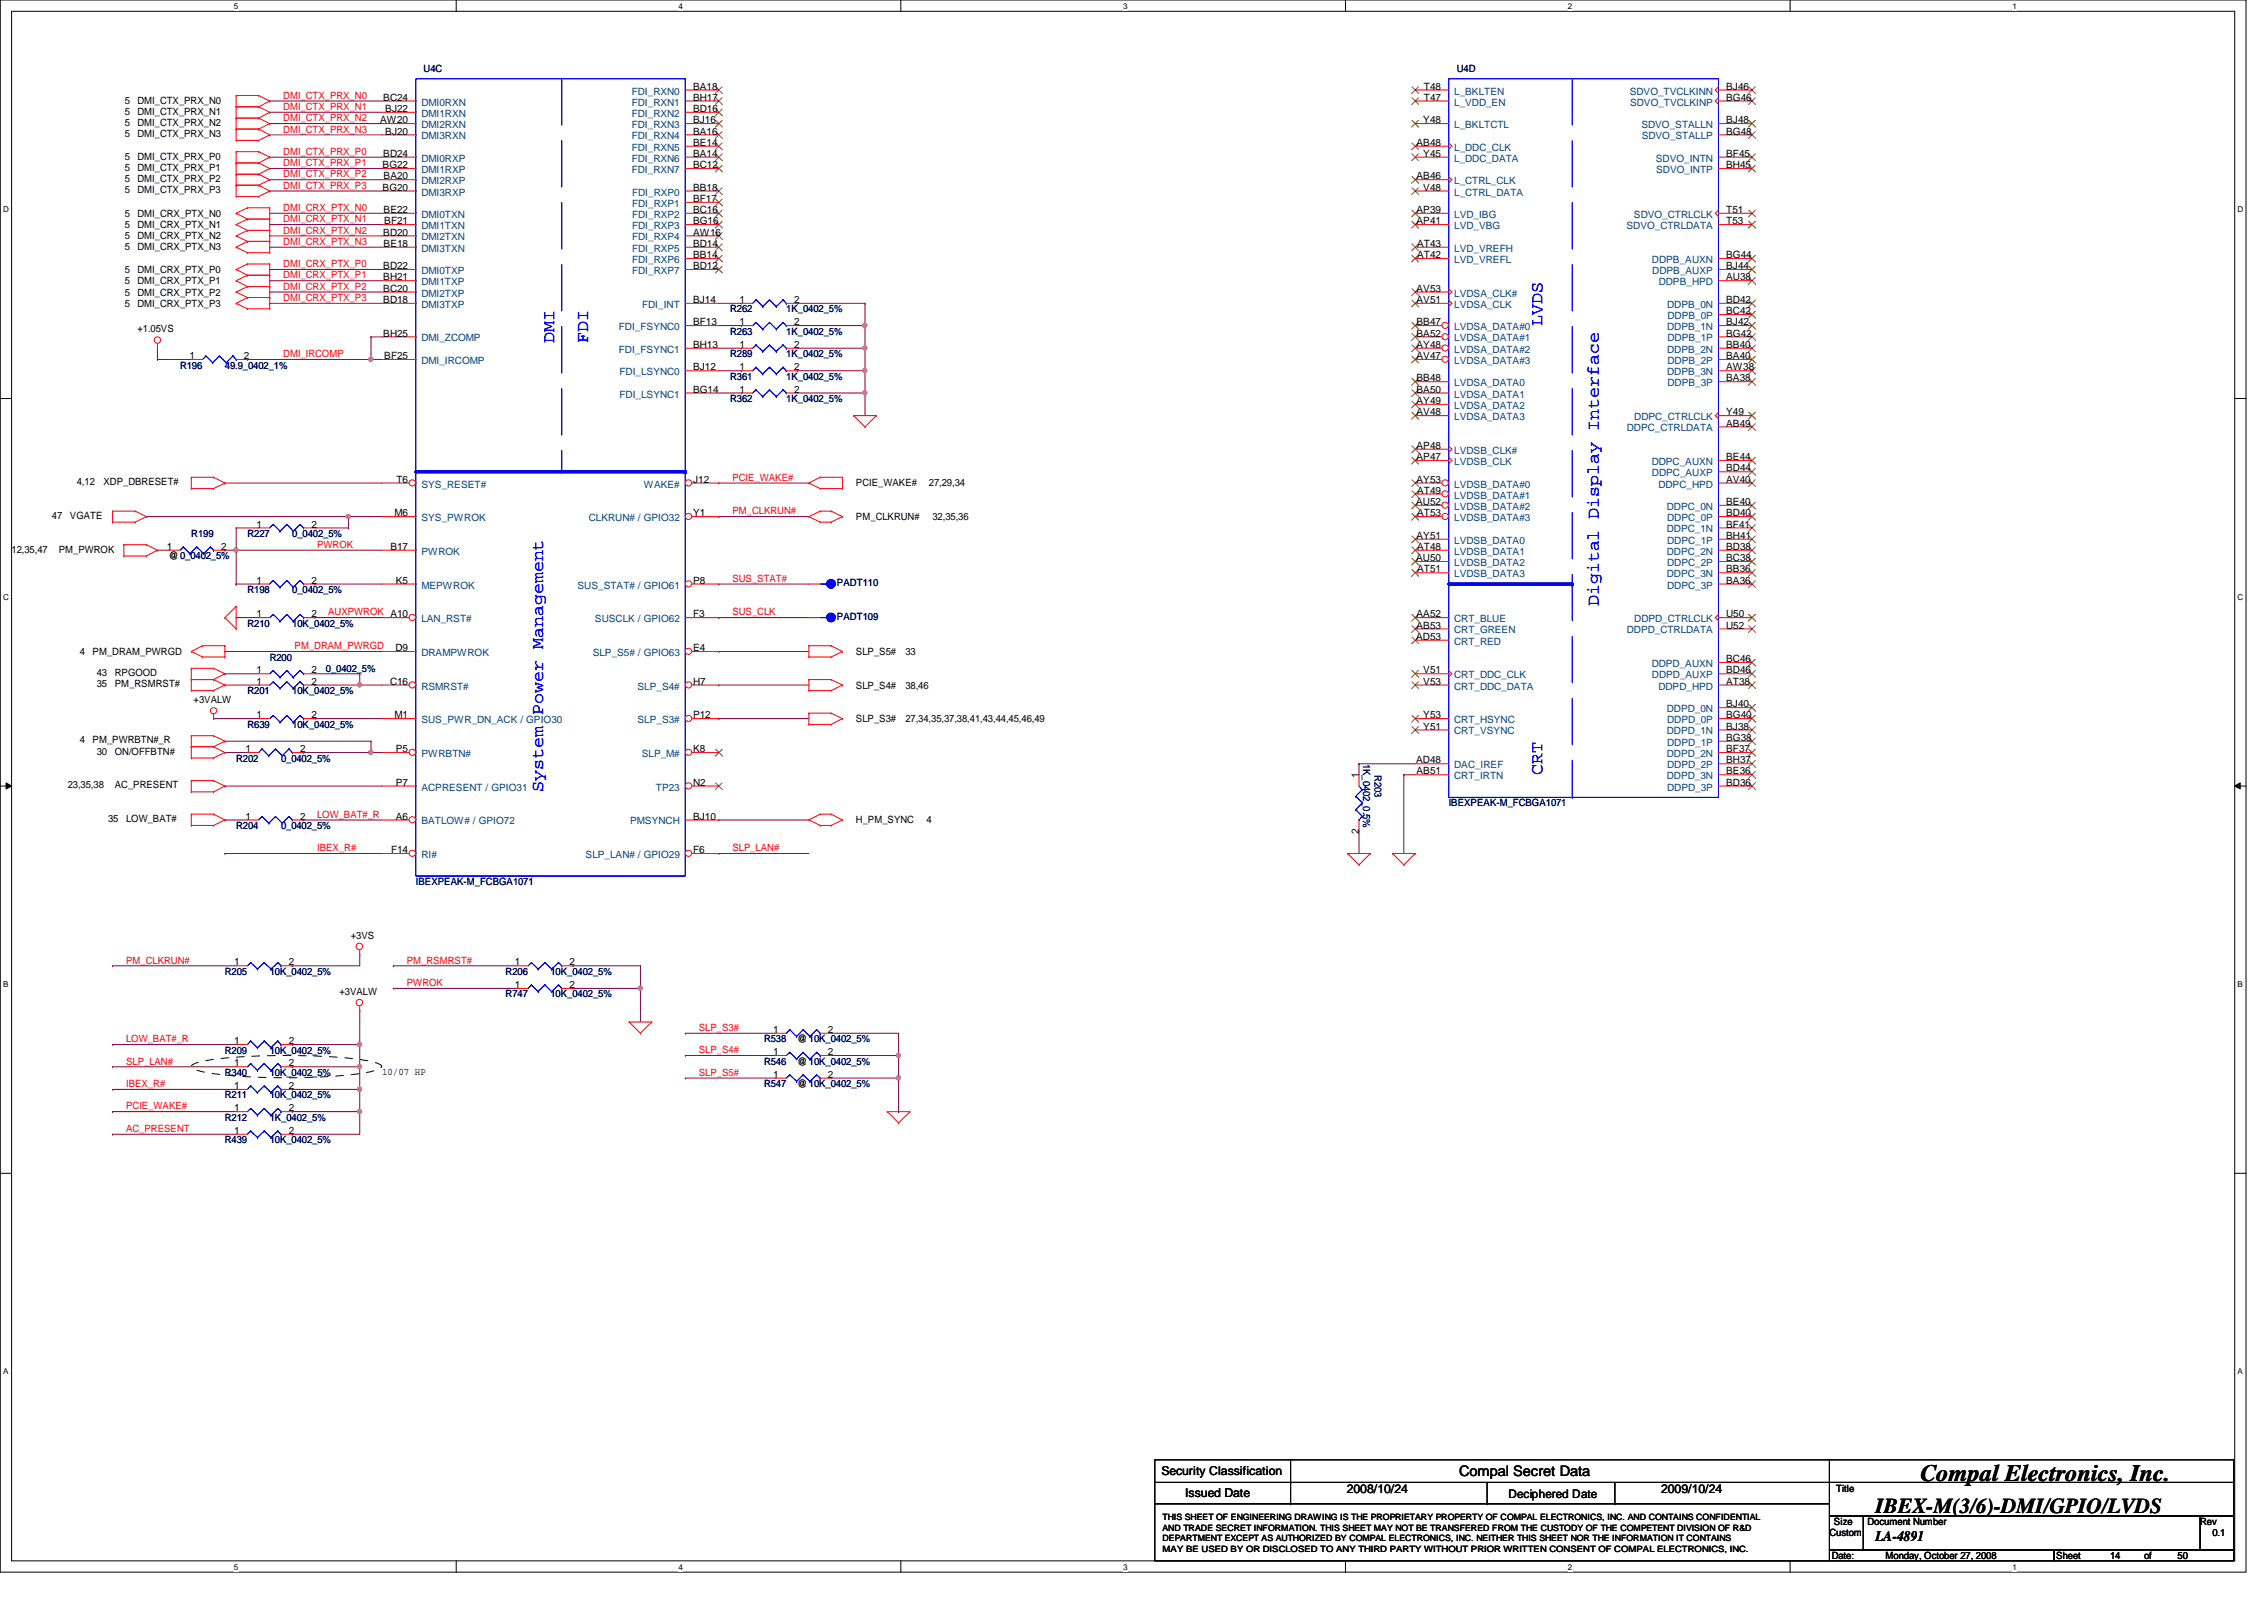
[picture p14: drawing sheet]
<svg xmlns="http://www.w3.org/2000/svg" width="297mm" height="210mm" viewBox="0 0 297 210" stroke-linecap="round" stroke-linejoin="round" font-family="sans-serif">
<defs><g id="words">
<text font-size="3.1" x="252" y="194.3">Compal Electronics, Inc.</text>
<text font-size="2.8" x="246.1" y="198.5">IBEX-M(3/6)-DMI/GPIO/LVDS</text>
<g font-size="2.3" fill="#00f">
<text x="72.8" y="45" transform="rotate(-90 72.8 45)">DMI</text>
<text x="77.2" y="45" transform="rotate(-90 77.2 45)">FDI</text>
<text x="202.4" y="42.7" transform="rotate(-90 202.4 42.7)">LVDS</text>
<text x="209.8" y="79.5" transform="rotate(-90 209.8 79.5)">Digital Display Interface</text>
<text x="202.4" y="101.6" transform="rotate(-90 202.4 101.6)">CRT</text>
<text x="71.3" y="103.9" transform="rotate(-90 71.3 103.9)">System Power Management</text>
</g>
<g font-size="1.9">
<text x="191.4" y="193.7">Compal Secret Data</text>
<text x="246.1" y="202.1">LA-4891</text>
</g>
<g font-size="1.6">
<text x="152.4" y="193.5">Security Classification</text>
<text x="155.5" y="196.3">Issued Date</text>
<text x="176.7" y="195.9">2008/10/24</text>
<text x="197.9" y="196.5">Deciphered Date</text>
<text x="217.9" y="195.9">2009/10/24</text>
</g>
<g font-size="1.3" fill="#000080">
<text x="55.6" y="9.4">U4C</text>
<text x="191.1" y="9.4">U4D</text>
<text x="95.8" y="41">R262</text>
<text x="103.2" y="41">1K_0402_5%</text>
<text x="95.8" y="46.9">R289</text>
<text x="95.8" y="43.9">R263</text>
<text x="103.2" y="46.9">1K_0402_5%</text>
<text x="103.2" y="43.9">1K_0402_5%</text>
<text x="23.6" y="48.3">R196</text>
<text x="29.5" y="48.3">49.9_0402_1%</text>
<text x="95.8" y="52.7">R362</text>
<text x="95.8" y="49.8">R361</text>
<text x="103.2" y="52.7">1K_0402_5%</text>
<text x="103.2" y="49.8">1K_0402_5%</text>
<text x="25.1" y="70.4">R199</text>
<text x="32.5" y="70.4">R227</text>
<text x="38.4" y="70.4">0_0402_5%</text>
<text x="32.5" y="77.8">R198</text>
<text x="38.4" y="77.8">0_0402_5%</text>
<text x="109.8" y="76.9">PADT110</text>
<text x="32.5" y="82.2">R210</text>
<text x="38.4" y="82.2">10K_0402_5%</text>
<text x="109.8" y="81.3">PADT109</text>
<text x="35.4" y="86.7">R200</text>
<text x="42.8" y="88.1">0_0402_5%</text>
<text x="32.5" y="95.5">R639</text>
<text x="32.5" y="91.1">R201</text>
<text x="38.4" y="95.5">10K_0402_5%</text>
<text x="38.4" y="91.1">10K_0402_5%</text>
<text x="31" y="99.9">R202</text>
<text x="36.9" y="99.9">0_0402_5%</text>
<text x="178.9" y="100.2" transform="rotate(90 178.9 100.2)">1K_0402_0.5%</text>
<text x="180.3" y="101.6" transform="rotate(90 180.3 101.6)">R203</text>
<text x="190.1" y="105.8">IBEXPEAK-M_FCBGA1071</text>
<text x="31" y="108.8">R204</text>
<text x="36.9" y="108.8">0_0402_5%</text>
<text x="54.6" y="116.1">IBEXPEAK-M_FCBGA1071</text>
<text x="29.5" y="127.9">R205</text>
<text x="35.4" y="127.9">10K_0402_5%</text>
<text x="66.3" y="130.9">R747</text>
<text x="66.3" y="127.9">R206</text>
<text x="72.2" y="130.9">10K_0402_5%</text>
<text x="72.2" y="127.9">10K_0402_5%</text>
<text x="100.2" y="136.7">R538</text>
<text x="29.5" y="138.2">R209</text>
<text x="29.5" y="141.1">R340</text>
<text x="35.4" y="138.2">10K_0402_5%</text>
<text x="35.4" y="141.1">10K_0402_5%</text>
<text x="100.2" y="139.7">R546</text>
<text x="100.2" y="142.6">R547</text>
<text x="29.5" y="147">R212</text>
<text x="29.5" y="150">R439</text>
<text x="29.5" y="144.1">R211</text>
<text x="35.4" y="147">1K_0402_5%</text>
<text x="35.4" y="150">10K_0402_5%</text>
<text x="35.4" y="144.1">10K_0402_5%</text>
</g>
<g font-size="1.3">
<text x="90.9" y="11.8">BA18</text>
<text x="186.8" y="11.8">T48</text>
<text x="226.5" y="11.8">BJ46</text>
<text x="16.4" y="13.6">5</text>
<text x="16.4" y="15">5</text>
<text x="16.4" y="16.5">5</text>
<text x="16.4" y="18">5</text>
<text x="18" y="13.6">DMI_CTX_PRX_N0</text>
<text x="18" y="15">DMI_CTX_PRX_N1</text>
<text x="18" y="16.5">DMI_CTX_PRX_N2</text>
<text x="18" y="18">DMI_CTX_PRX_N3</text>
<text x="49.9" y="16.2">AW20</text>
<text x="50.3" y="13.2">BC24</text>
<text x="50.5" y="14.7">BJ22</text>
<text x="50.5" y="17.7">BJ20</text>
<text x="90.9" y="13.2">BH17</text>
<text x="90.9" y="14.7">BD16</text>
<text x="90.9" y="16.2">BJ16</text>
<text x="90.9" y="17.7">BA16</text>
<text x="186.7" y="16.2">Y48</text>
<text x="186.8" y="13.2">T47</text>
<text x="226.5" y="13.2">BG46</text>
<text x="226.5" y="17.7">BG48</text>
<text x="226.5" y="16.2">BJ48</text>
<text x="16.4" y="21">5</text>
<text x="16.4" y="22.4">5</text>
<text x="16.4" y="23.9">5</text>
<text x="18" y="21">DMI_CTX_PRX_P0</text>
<text x="18" y="22.4">DMI_CTX_PRX_P1</text>
<text x="18" y="23.9">DMI_CTX_PRX_P2</text>
<text x="50.2" y="22.1">BG22</text>
<text x="50.3" y="20.6">BD24</text>
<text x="50.3" y="23.5">BA20</text>
<text x="90.9" y="19.1">BE14</text>
<text x="90.9" y="20.6">BA14</text>
<text x="90.9" y="22.1">BC12</text>
<text x="185.8" y="23.5">AB46</text>
<text x="185.8" y="19.1">AB48</text>
<text x="186.7" y="20.6">Y45</text>
<text x="226.5" y="22.1">BH45</text>
<text x="226.5" y="20.6">BF45</text>
<text x="16.4" y="28.4">5</text>
<text x="16.4" y="25.4">5</text>
<text x="16.4" y="29.9">5</text>
<text x="18" y="28.4">DMI_CRX_PTX_N0</text>
<text x="18" y="25.4">DMI_CTX_PRX_P3</text>
<text x="18" y="29.9">DMI_CRX_PTX_N1</text>
<text x="50.2" y="25">BG20</text>
<text x="50.3" y="27.9">BE22</text>
<text x="50.4" y="29.4">BF21</text>
<text x="90.9" y="25">BB18</text>
<text x="90.9" y="26.5">BF17</text>
<text x="90.9" y="27.9">BC16</text>
<text x="90.9" y="29.4">BG16</text>
<text x="185.8" y="27.9">AP39</text>
<text x="185.8" y="29.4">AP41</text>
<text x="186.7" y="25">V48</text>
<text x="226.5" y="27.9">T51</text>
<text x="226.5" y="29.4">T53</text>
<text x="16.4" y="31.4">5</text>
<text x="16.4" y="32.9">5</text>
<text x="16.4" y="35.8">5</text>
<text x="18" y="31.4">DMI_CRX_PTX_N2</text>
<text x="18" y="32.9">DMI_CRX_PTX_N3</text>
<text x="18" y="35.8">DMI_CRX_PTX_P0</text>
<text x="50.3" y="30.9">BD20</text>
<text x="50.3" y="35.3">BD22</text>
<text x="50.3" y="32.4">BE18</text>
<text x="90.9" y="30.9">AW16</text>
<text x="90.9" y="32.4">BD14</text>
<text x="90.9" y="33.9">BB14</text>
<text x="90.9" y="35.3">BD12</text>
<text x="185.9" y="32.4">AT43</text>
<text x="185.9" y="33.9">AT42</text>
<text x="226.5" y="33.9">BG44</text>
<text x="226.5" y="35.3">BJ44</text>
<text x="16.4" y="37.3">5</text>
<text x="16.4" y="38.8">5</text>
<text x="16.4" y="40.2">5</text>
<text x="18" y="37.3">DMI_CRX_PTX_P1</text>
<text x="18" y="38.8">DMI_CRX_PTX_P2</text>
<text x="18" y="40.2">DMI_CRX_PTX_P3</text>
<text x="50.3" y="36.8">BH21</text>
<text x="50.3" y="38.3">BC20</text>
<text x="50.3" y="39.8">BD18</text>
<text x="90.9" y="39.8">BJ14</text>
<text x="97" y="39.8">1</text>
<text x="104.2" y="39.8">2</text>
<text x="185.8" y="38.3">AV53</text>
<text x="185.8" y="39.8">AV51</text>
<text x="226.5" y="39.8">BD42</text>
<text x="226.5" y="41.2">BC42</text>
<text x="226.5" y="36.8">AU38</text>
<text x="18" y="43.6">+1.05VS</text>
<text x="24.8" y="47.1">1</text>
<text x="32" y="47.1">2</text>
<text x="50.3" y="44.2">BH25</text>
<text x="50.4" y="47.1">BF25</text>
<text x="90.9" y="42.7">BF13</text>
<text x="90.9" y="45.6">BH13</text>
<text x="97" y="45.6">1</text>
<text x="97" y="42.7">1</text>
<text x="104.2" y="45.6">2</text>
<text x="104.2" y="42.7">2</text>
<text x="185.8" y="42.7">BB47</text>
<text x="185.8" y="44.2">BA52</text>
<text x="185.8" y="45.6">AY48</text>
<text x="185.8" y="47.1">AV47</text>
<text x="226.5" y="42.7">BJ42</text>
<text x="226.5" y="45.6">BB40</text>
<text x="226.5" y="44.2">BG42</text>
<text x="226.5" y="47.1">BA40</text>
<text x="90.9" y="48.6">BJ12</text>
<text x="90.9" y="51.5">BG14</text>
<text x="97" y="51.5">1</text>
<text x="97" y="48.6">1</text>
<text x="104.2" y="51.5">2</text>
<text x="104.2" y="48.6">2</text>
<text x="185.8" y="50">BB48</text>
<text x="185.8" y="51.5">BA50</text>
<text x="185.8" y="53">AY49</text>
<text x="226.5" y="48.6">AW38</text>
<text x="226.5" y="50">BA38</text>
<text x="185.8" y="54.5">AV48</text>
<text x="185.8" y="58.9">AP48</text>
<text x="226.5" y="54.5">Y49</text>
<text x="226.5" y="56">AB49</text>
<text x="10.1" y="63.7">4,12</text>
<text x="13.6" y="63.7">XDP_DBRESET#</text>
<text x="52" y="63.3">T6</text>
<text x="90.9" y="63.3">J12</text>
<text x="112.3" y="63.8">PCIE_WAKE#</text>
<text x="121.9" y="63.8">27,29,34</text>
<text x="185.8" y="60.4">AP47</text>
<text x="185.8" y="63.3">AY53</text>
<text x="185.9" y="64.8">AT49</text>
<text x="226.5" y="60.4">BE44</text>
<text x="226.5" y="61.8">BD44</text>
<text x="226.5" y="63.3">AV40</text>
<text x="6.8" y="68.1">47</text>
<text x="9.2" y="68.1">VGATE</text>
<text x="33.7" y="69.2">1</text>
<text x="40.8" y="69.2">2</text>
<text x="51.8" y="67.7">M6</text>
<text x="90.9" y="67.7">Y1</text>
<text x="112.3" y="68.2">PM_CLKRUN#</text>
<text x="122.3" y="68.2">32,35,36</text>
<text x="185.8" y="66.3">AU52</text>
<text x="185.8" y="70.7">AY51</text>
<text x="185.9" y="67.7">AT53</text>
<text x="226.5" y="66.3">BE40</text>
<text x="226.5" y="69.2">BF41</text>
<text x="226.5" y="70.7">BH41</text>
<text x="226.5" y="67.7">BD40</text>
<text x="1.5" y="72.5">12,35,47</text>
<text x="7.7" y="72.5">PM_PWROK</text>
<text x="21.9" y="72.1">1</text>
<text x="22.1" y="73.4">@0_0402_5%</text>
<text x="29" y="72.1">2</text>
<text x="33.7" y="76.6">1</text>
<text x="40.8" y="76.6">2</text>
<text x="51.2" y="72.1">B17</text>
<text x="51.9" y="76.6">K5</text>
<text x="90.9" y="76.6">P8</text>
<text x="185.8" y="73.6">AU50</text>
<text x="185.9" y="72.1">AT48</text>
<text x="185.9" y="75.1">AT51</text>
<text x="226.5" y="72.1">BD38</text>
<text x="226.5" y="75.1">BB36</text>
<text x="226.5" y="73.6">BC38</text>
<text x="226.5" y="76.6">BA36</text>
<text x="33.7" y="81">1</text>
<text x="40.8" y="81">2</text>
<text x="90.9" y="81">F3</text>
<text x="185.8" y="83.9">AD53</text>
<text x="185.8" y="81">AA52</text>
<text x="185.8" y="82.5">AB53</text>
<text x="226.5" y="81">U50</text>
<text x="226.5" y="82.5">U52</text>
<text x="10.5" y="85.9">4</text>
<text x="12.1" y="85.9">PM_DRAM_PWRGD</text>
<text x="12.7" y="88.7">43</text>
<text x="15.1" y="88.7">RPGOOD</text>
<text x="33.7" y="89.8">1</text>
<text x="33.7" y="88.3">1</text>
<text x="40.8" y="89.8">2</text>
<text x="40.8" y="88.3">2</text>
<text x="51.2" y="89.8">C16</text>
<text x="51.9" y="85.4">D9</text>
<text x="90.9" y="89.8">H7</text>
<text x="90.9" y="85.4">E4</text>
<text x="112.3" y="85.9">SLP_S5#</text>
<text x="118.8" y="85.9">33</text>
<text x="186.7" y="88.3">V51</text>
<text x="186.7" y="89.8">V53</text>
<text x="226.5" y="86.9">BC46</text>
<text x="226.5" y="88.3">BD46</text>
<text x="226.5" y="89.8">AT38</text>
<text x="12.7" y="90.2">35</text>
<text x="15.1" y="90.2">PM_RSMRST#</text>
<text x="25.4" y="92.2">+3VALW</text>
<text x="33.7" y="94.2">1</text>
<text x="40.8" y="94.2">2</text>
<text x="51.8" y="94.2">M1</text>
<text x="90.9" y="94.2">P12</text>
<text x="112.3" y="90.3">SLP_S4#</text>
<text x="112.3" y="94.7">SLP_S3#</text>
<text x="118.8" y="90.3">38,46</text>
<text x="118.8" y="94.7">27,34,35,37,38,41,43,44,45,46,49</text>
<text x="186.7" y="94.2">Y53</text>
<text x="186.7" y="95.7">Y51</text>
<text x="226.5" y="92.8">BJ40</text>
<text x="226.5" y="95.7">BJ38</text>
<text x="226.5" y="94.2">BG40</text>
<text x="10.5" y="97.5">4</text>
<text x="12.1" y="97.5">PM_PWRBTN#_R</text>
<text x="12.7" y="99">30</text>
<text x="15.1" y="99">ON/OFFBTN#</text>
<text x="32.2" y="98.7">1</text>
<text x="39.4" y="98.7">2</text>
<text x="51.9" y="98.7">P5</text>
<text x="90.9" y="98.7">K8</text>
<text x="185.8" y="100.2">AD48</text>
<text x="185.8" y="101.6">AB51</text>
<text x="226.5" y="98.7">BF37</text>
<text x="226.5" y="101.6">BE36</text>
<text x="226.5" y="100.2">BH37</text>
<text x="226.5" y="97.2">BG38</text>
<text x="8.9" y="103.4">23,35,38</text>
<text x="14.2" y="107.9">35</text>
<text x="15.1" y="103.4">AC_PRESENT</text>
<text x="16.5" y="107.9">LOW_BAT#</text>
<text x="32.2" y="107.5">1</text>
<text x="39.4" y="107.5">2</text>
<text x="51.9" y="103.1">P7</text>
<text x="51.9" y="107.5">A6</text>
<text x="90.9" y="107.5">BJ10</text>
<text x="90.9" y="103.1">N2</text>
<text x="112.3" y="108">H_PM_SYNC</text>
<text x="121.6" y="108">4</text>
<text x="178.3" y="102.1" transform="rotate(-90 178.3 102.1)">1</text>
<text x="226.5" y="103.1">BD36</text>
<text x="51.3" y="111.9">F14</text>
<text x="90.9" y="111.9">F6</text>
<text x="178.3" y="109.3" transform="rotate(-90 178.3 109.3)">2</text>
<text x="46" y="123.2">+3VS</text>
<text x="30.7" y="126.7">1</text>
<text x="37.9" y="126.7">2</text>
<text x="44.5" y="130.6">+3VALW</text>
<text x="67.6" y="129.6">1</text>
<text x="67.6" y="126.7">1</text>
<text x="74.7" y="129.6">2</text>
<text x="74.7" y="126.7">2</text>
<text x="30.7" y="137">1</text>
<text x="37.9" y="137">2</text>
<text x="101.4" y="135.5">1</text>
<text x="104.6" y="136.7">@10K_0402_5%</text>
<text x="108.6" y="135.5">2</text>
<text x="30.7" y="142.9">1</text>
<text x="30.7" y="139.9">1</text>
<text x="37.9" y="142.9">2</text>
<text x="37.9" y="139.9">2</text>
<text x="50.1" y="141">10/07 HP</text>
<text x="101.4" y="138.4">1</text>
<text x="101.4" y="141.4">1</text>
<text x="104.6" y="139.7">@10K_0402_5%</text>
<text x="104.6" y="142.6">@10K_0402_5%</text>
<text x="108.6" y="138.4">2</text>
<text x="108.6" y="141.4">2</text>
<text x="30.7" y="145.8">1</text>
<text x="30.7" y="148.8">1</text>
<text x="37.9" y="145.8">2</text>
<text x="37.9" y="148.8">2</text>
<text x="240.9" y="195.8">Title</text>
<text x="240" y="201.5">Custom</text>
<text x="240.6" y="200.1">Size</text>
<text x="245" y="200.1">Document Number</text>
<text x="288.7" y="200.1">Rev</text>
<text x="290.3" y="201.5">0.1</text>
<text x="240.3" y="204.5">Date:</text>
<text x="247.4" y="204.5">Monday, October 27, 2008</text>
<text x="269.8" y="204.5">Sheet</text>
<text x="276.9" y="204.5">14</text>
<text x="281.3" y="204.5">of</text>
<text x="285.7" y="204.5">50</text>
</g>
<g font-size="1.3" fill="#f00">
<text x="37.2" y="15.9">DMI_CTX_PRX_N2</text>
<text x="37.2" y="14.4">DMI_CTX_PRX_N1</text>
<text x="37.2" y="13">DMI_CTX_PRX_N0</text>
<text x="37.2" y="17.4">DMI_CTX_PRX_N3</text>
<text x="37.2" y="21.8">DMI_CTX_PRX_P1</text>
<text x="37.2" y="23.3">DMI_CTX_PRX_P2</text>
<text x="37.2" y="20.3">DMI_CTX_PRX_P0</text>
<text x="37.2" y="27.7">DMI_CRX_PTX_N0</text>
<text x="37.2" y="29.2">DMI_CRX_PTX_N1</text>
<text x="37.2" y="24.8">DMI_CTX_PRX_P3</text>
<text x="37.2" y="30.6">DMI_CRX_PTX_N2</text>
<text x="37.2" y="32.1">DMI_CRX_PTX_N3</text>
<text x="37.2" y="35.1">DMI_CRX_PTX_P0</text>
<text x="37.2" y="36.5">DMI_CRX_PTX_P1</text>
<text x="37.2" y="38">DMI_CRX_PTX_P2</text>
<text x="37.2" y="39.5">DMI_CRX_PTX_P3</text>
<text x="37.2" y="46.9">DMI_IRCOMP</text>
<text x="96.1" y="63.1">PCIE_WAKE#</text>
<text x="41.6" y="71.9">PWROK</text>
<text x="96.1" y="67.5">PM_CLKRUN#</text>
<text x="96.1" y="76.3">SUS_STAT#</text>
<text x="43" y="80.7">AUXPWROK A10</text>
<text x="96.1" y="80.7">SUS_CLK</text>
<text x="38.6" y="85.2">PM_DRAM_PWRGD</text>
<text x="41.6" y="107.3">LOW_BAT#_R</text>
<text x="41.6" y="111.7">IBEX_R#</text>
<text x="96.1" y="111.7">SLP_LAN#</text>
<text x="16.5" y="126.4">PM_CLKRUN#</text>
<text x="53.4" y="126.4">PM_RSMRST#</text>
<text x="53.4" y="129.4">PWROK</text>
<text x="16.5" y="136.7">LOW_BAT#_R</text>
<text x="91.7" y="135.3">SLP_S3#</text>
<text x="16.5" y="142.6">IBEX_R#</text>
<text x="16.5" y="139.7">SLP_LAN#</text>
<text x="91.7" y="138.2">SLP_S4#</text>
<text x="91.7" y="141.1">SLP_S5#</text>
<text x="16.5" y="145.5">PCIE_WAKE#</text>
<text x="16.5" y="148.5">AC_PRESENT</text>
</g>
<g font-size="1.3" fill="#004080">
<text x="55.3" y="13.8">DMI0RXN</text>
<text x="55.3" y="15.3">DMI1RXN</text>
<text x="55.3" y="16.8">DMI2RXN</text>
<text x="82.9" y="12.4">FDI_RXN0</text>
<text x="82.9" y="13.8">FDI_RXN1</text>
<text x="82.9" y="15.3">FDI_RXN2</text>
<text x="82.9" y="16.8">FDI_RXN3</text>
<text x="190.8" y="16.8">L_BKLTCTL</text>
<text x="190.8" y="12.4">L_BKLTEN</text>
<text x="190.8" y="13.8">L_VDD_EN</text>
<text x="213.8" y="12.4">SDVO_TVCLKINN</text>
<text x="213.9" y="13.8">SDVO_TVCLKINP</text>
<text x="215.3" y="16.8">SDVO_STALLN</text>
<text x="55.3" y="18.3">DMI3RXN</text>
<text x="55.3" y="21.2">DMI0RXP</text>
<text x="55.3" y="22.7">DMI1RXP</text>
<text x="82.9" y="18.3">FDI_RXN4</text>
<text x="82.9" y="19.8">FDI_RXN5</text>
<text x="82.9" y="21.2">FDI_RXN6</text>
<text x="82.9" y="22.7">FDI_RXN7</text>
<text x="190.8" y="19.8">L_DDC_CLK</text>
<text x="190.8" y="21.2">L_DDC_DATA</text>
<text x="215.4" y="18.3">SDVO_STALLP</text>
<text x="217.3" y="21.2">SDVO_INTN</text>
<text x="217.3" y="22.7">SDVO_INTP</text>
<text x="55.3" y="24.2">DMI2RXP</text>
<text x="55.3" y="25.7">DMI3RXP</text>
<text x="55.3" y="28.6">DMI0TXN</text>
<text x="82.9" y="25.7">FDI_RXP0</text>
<text x="82.9" y="27.1">FDI_RXP1</text>
<text x="82.9" y="28.6">FDI_RXP2</text>
<text x="190.8" y="24.2">L_CTRL_CLK</text>
<text x="190.8" y="25.7">L_CTRL_DATA</text>
<text x="190.8" y="28.6">LVD_IBG</text>
<text x="214.4" y="28.6">SDVO_CTRLCLK</text>
<text x="55.3" y="30.1">DMI1TXN</text>
<text x="55.3" y="31.5">DMI2TXN</text>
<text x="55.3" y="33">DMI3TXN</text>
<text x="55.3" y="35.9">DMI0TXP</text>
<text x="82.9" y="30.1">FDI_RXP3</text>
<text x="82.9" y="31.5">FDI_RXP4</text>
<text x="82.9" y="33">FDI_RXP5</text>
<text x="82.9" y="34.5">FDI_RXP6</text>
<text x="82.9" y="35.9">FDI_RXP7</text>
<text x="190.8" y="33">LVD_VREFH</text>
<text x="190.8" y="34.5">LVD_VREFL</text>
<text x="190.8" y="30.1">LVD_VBG</text>
<text x="213.4" y="30.1">SDVO_CTRLDATA</text>
<text x="216.7" y="34.5">DDPB_AUXN</text>
<text x="216.8" y="35.9">DDPB_AUXP</text>
<text x="55.3" y="37.4">DMI1TXP</text>
<text x="55.3" y="38.9">DMI2TXP</text>
<text x="55.3" y="40.4">DMI3TXP</text>
<text x="84.2" y="40.4">FDI_INT</text>
<text x="190.8" y="38.9">LVDSA_CLK#</text>
<text x="190.8" y="40.4">LVDSA_CLK</text>
<text x="217.6" y="37.4">DDPB_HPD</text>
<text x="218.7" y="40.4">DDPB_0N</text>
<text x="218.8" y="41.9">DDPB_0P</text>
<text x="55.3" y="44.8">DMI_ZCOMP</text>
<text x="55.3" y="47.8">DMI_IRCOMP</text>
<text x="81.2" y="43.3">FDI_FSYNC0</text>
<text x="81.2" y="46.3">FDI_FSYNC1</text>
<text x="190.8" y="43.3">LVDSA_DATA#0</text>
<text x="190.8" y="44.8">LVDSA_DATA#1</text>
<text x="190.8" y="46.3">LVDSA_DATA#2</text>
<text x="190.8" y="47.8">LVDSA_DATA#3</text>
<text x="218.7" y="43.3">DDPB_1N</text>
<text x="218.7" y="46.3">DDPB_2N</text>
<text x="218.8" y="44.8">DDPB_1P</text>
<text x="218.8" y="47.8">DDPB_2P</text>
<text x="81.3" y="49.2">FDI_LSYNC0</text>
<text x="81.3" y="52.2">FDI_LSYNC1</text>
<text x="190.8" y="50.7">LVDSA_DATA0</text>
<text x="190.8" y="52.2">LVDSA_DATA1</text>
<text x="190.8" y="53.6">LVDSA_DATA2</text>
<text x="218.7" y="49.2">DDPB_3N</text>
<text x="218.8" y="50.7">DDPB_3P</text>
<text x="190.8" y="55.1">LVDSA_DATA3</text>
<text x="190.8" y="59.5">LVDSB_CLK#</text>
<text x="213.4" y="56.6">DDPC_CTRLDATA</text>
<text x="214.4" y="55.1">DDPC_CTRLCLK</text>
<text x="55.3" y="64">SYS_RESET#</text>
<text x="84.5" y="64">WAKE#</text>
<text x="190.8" y="61">LVDSB_CLK</text>
<text x="190.8" y="64">LVDSB_DATA#0</text>
<text x="190.8" y="65.4">LVDSB_DATA#1</text>
<text x="216.7" y="61">DDPC_AUXN</text>
<text x="216.7" y="62.5">DDPC_AUXP</text>
<text x="217.6" y="64">DDPC_HPD</text>
<text x="55.3" y="68.4">SYS_PWROK</text>
<text x="77.3" y="68.4">CLKRUN# / GPIO32</text>
<text x="190.8" y="66.9">LVDSB_DATA#2</text>
<text x="190.8" y="68.4">LVDSB_DATA#3</text>
<text x="190.8" y="71.3">LVDSB_DATA0</text>
<text x="218.7" y="66.9">DDPC_0N</text>
<text x="218.7" y="69.8">DDPC_1N</text>
<text x="218.7" y="71.3">DDPC_1P</text>
<text x="218.7" y="68.4">DDPC_0P</text>
<text x="55.3" y="77.2">MEPWROK</text>
<text x="55.3" y="72.8">PWROK</text>
<text x="75.8" y="77.2">SUS_STAT# / GPIO61</text>
<text x="190.8" y="72.8">LVDSB_DATA1</text>
<text x="190.8" y="74.3">LVDSB_DATA2</text>
<text x="190.8" y="75.7">LVDSB_DATA3</text>
<text x="218.7" y="72.8">DDPC_2N</text>
<text x="218.7" y="75.7">DDPC_3N</text>
<text x="218.7" y="74.3">DDPC_2P</text>
<text x="218.7" y="77.2">DDPC_3P</text>
<text x="55.3" y="81.6">LAN_RST#</text>
<text x="78.1" y="81.6">SUSCLK / GPIO62</text>
<text x="190.8" y="81.6">CRT_BLUE</text>
<text x="190.8" y="83.1">CRT_GREEN</text>
<text x="213.4" y="83.1">DDPD_CTRLDATA</text>
<text x="214.4" y="81.6">DDPD_CTRLCLK</text>
<text x="55.3" y="86.1">DRAMPWROK</text>
<text x="77.8" y="86.1">SLP_S5# / GPIO63</text>
<text x="190.8" y="89">CRT_DDC_CLK</text>
<text x="190.8" y="84.6">CRT_RED</text>
<text x="216.7" y="87.5">DDPD_AUXN</text>
<text x="216.7" y="89">DDPD_AUXP</text>
<text x="55.3" y="94.9">SUS_PWR_DN_ACK / GPIO30</text>
<text x="55.3" y="90.5">RSMRST#</text>
<text x="83.6" y="94.9">SLP_S3#</text>
<text x="83.6" y="90.5">SLP_S4#</text>
<text x="190.8" y="90.5">CRT_DDC_DATA</text>
<text x="190.8" y="94.9">CRT_HSYNC</text>
<text x="217.6" y="90.5">DDPD_HPD</text>
<text x="218.7" y="93.4">DDPD_0N</text>
<text x="218.7" y="94.9">DDPD_0P</text>
<text x="55.3" y="99.3">PWRBTN#</text>
<text x="84.2" y="99.3">SLP_M#</text>
<text x="190.8" y="96.4">CRT_VSYNC</text>
<text x="190.8" y="100.8">DAC_IREF</text>
<text x="218.7" y="99.3">DDPD_2N</text>
<text x="218.7" y="96.4">DDPD_1N</text>
<text x="218.7" y="100.8">DDPD_2P</text>
<text x="218.7" y="97.8">DDPD_1P</text>
<text x="55.3" y="103.7">ACPRESENT / GPIO31</text>
<text x="86.1" y="103.7">TP23</text>
<text x="190.8" y="102.2">CRT_IRTN</text>
<text x="218.7" y="102.2">DDPD_3N</text>
<text x="218.7" y="103.7">DDPD_3P</text>
<text x="55.3" y="112.6">RI#</text>
<text x="55.3" y="108.2">BATLOW# / GPIO72</text>
<text x="76.8" y="112.6">SLP_LAN# / GPIO29</text>
<text x="82.7" y="108.2">PMSYNCH</text>
</g>
<g font-size="1.1">
<text x="30.7" y="1.1">5</text>
<text x="89" y="1.1">4</text>
<text x="147.4" y="1.1">3</text>
<text x="205.7" y="1.1">2</text>
<text x="264" y="1.1">1</text>
<text x=".4" y="27.9">D</text>
<text x="293.6" y="27.9">D</text>
<text x=".4" y="78.7">C</text>
<text x="293.6" y="78.7">C</text>
<text x=".4" y="129.5">B</text>
<text x="293.6" y="129.5">B</text>
<text x=".4" y="180.3">A</text>
<text x="293.6" y="180.3">A</text>
<text x="152.5" y="202.2">DEPARTMENT EXCEPT AS AUTHORIZED BY COMPAL ELECTRONICS, INC. NEITHER THIS SHEET NOR THE INFORMATION IT CONTAINS</text>
<text x="152.5" y="199.4">THIS SHEET OF ENGINEERING DRAWING IS THE PROPRIETARY PROPERTY OF COMPAL ELECTRONICS, INC. AND CONTAINS CONFIDENTIAL</text>
<text x="152.5" y="203.6">MAY BE USED BY OR DISCLOSED TO ANY THIRD PARTY WITHOUT PRIOR WRITTEN CONSENT OF COMPAL ELECTRONICS, INC.</text>
<text x="152.5" y="200.8">AND TRADE SECRET INFORMATION. THIS SHEET MAY NOT BE TRANSFERED FROM THE CUSTODY OF THE COMPETENT DIVISION OF R&amp;D</text>
<text x="30.7" y="205.9">5</text>
<text x="89" y="205.9">4</text>
<text x="147.4" y="205.9">3</text>
<text x="205.7" y="205.9">2</text>
<text x="264" y="205.9">1</text>
</g>
</g></defs>
<path d="M0 0h294.7v206.2h-294.7zM1.5 1.5h291.7v203.3h-291.7z" fill="none" stroke="#000" stroke-width=".13"/>
<g fill="#fff">
<path d="M30.7 .2h.6v1.2h-.6z"/>
<path d="M30.7 204.9h.6v1.2h-.6z"/>
</g>
<path d="M59.9 0v1.5M59.9 204.8v1.4" fill="none" stroke="#000" stroke-width=".13"/>
<g fill="#fff">
<path d="M89 .2h.6v1.2h-.6z"/>
<path d="M89 204.9h.6v1.2h-.6z"/>
</g>
<path d="M118.2 0v1.5M118.2 204.8v1.4" fill="none" stroke="#000" stroke-width=".13"/>
<g fill="#fff">
<path d="M147.4 .2h.6v1.2h-.6z"/>
<path d="M147.4 204.9h.6v1.2h-.6z"/>
</g>
<path d="M176.5 0v1.5M176.5 204.8v1.4" fill="none" stroke="#000" stroke-width=".13"/>
<g fill="#fff">
<path d="M205.7 .2h.6v1.2h-.6z"/>
<path d="M205.7 204.9h.6v1.2h-.6z"/>
</g>
<path d="M234.9 0v1.5M234.9 204.8v1.4" fill="none" stroke="#000" stroke-width=".13"/>
<g fill="#fff">
<path d="M264 .2h.6v1.2h-.6z"/>
<path d="M264 204.9h.6v1.2h-.6z"/>
<path d="M.4 26.9h.8v1.2h-.8z"/>
<path d="M293.6 26.9h.7v1.2h-.7z"/>
<path d="M.4 77.7h.8v1.2h-.8z"/>
<path d="M293.6 77.7h.7v1.2h-.7z"/>
</g>
<path d="M0 52.3h1.5M293.2 52.3h1.5" fill="none" stroke="#000" stroke-width=".13"/>
<g fill="#fff">
<path d="M.4 128.5h.7v1.2h-.7z"/>
<path d="M293.6 128.5h.7v1.2h-.7z"/>
</g>
<path d="M0 103.1h1.5M.8 102.7l.7 .4-.7 .4zM293.2 103.1l.7-.4v.8zM293.2 103.1h1.5" fill="none" stroke="#000" stroke-width=".13"/>
<path d="M.8 102.7l.7 .4-.7 .4zM293.2 103.1l.7-.4v.8z" fill="#000"/>
<g fill="#fff">
<path d="M.4 179.3h.7v1.2h-.7z"/>
<path d="M293.6 179.3h.7v1.2h-.7z"/>
</g>
<path d="M0 153.9h1.5M293.2 153.9h1.5" fill="none" stroke="#000" stroke-width=".13"/>
<path d="M29.5 97.2h.1M29.5 97.2h19.2M48.7 97.2h.1M48.7 98.7h.1M48.7 97.2v1.5M48.7 98.7h1.4" fill="none" stroke="#800040" stroke-width=".13"/>
<circle cx="48.6" cy="98.7" r=".29" fill="#f0f"/>
<circle cx="48.6" cy="98.7" r=".29" fill="none" stroke="#f0f" stroke-width=".13"/>
<g fill="none" stroke="#800040" stroke-width=".13">
<path d="M35.4 16.2h.1M35.4 14.7h.1M35.4 13.3h.1M35.4 17.7h.1M35.4 16.2h14.7M35.4 14.7h14.7M35.4 13.3h14.7M35.4 17.7h14.7M35.4 28h.1M35.4 29.5h.1M35.4 30.9h.1M35.4 32.4h.1"/>
<path d="M35.4 35.3h.1M35.4 36.8h.1M35.4 38.3h.1M35.4 39.8h.1M35.4 22.1h.1M35.4 23.6h.1M35.4 20.6h.1M35.4 25.1h.1M35.4 28h14.7M35.4 29.5h14.7M35.4 30.9h14.7M35.4 32.4h14.7"/>
<path d="M35.4 35.3h14.7M35.4 36.8h14.7M35.4 38.3h14.7M35.4 39.8h14.7M35.4 22.1h14.7M35.4 23.6h14.7M35.4 20.6h14.7M35.4 25.1h14.7M32.5 47.2h.1M32.5 47.2h17.6M48.7 44.2h.1M48.7 47.2h.1"/>
<path d="M48.7 44.2h1.4M29.5 98.7h.1M29.5 98.7h3"/>
</g>
<circle cx="48.6" cy="47.1" r=".29" fill="#f0f"/>
<circle cx="48.6" cy="47.1" r=".29" fill="none" stroke="#f0f" stroke-width=".13"/>
<g fill="none" stroke="#800040" stroke-width=".13">
<path d="M20.7 45.7h.1M20.7 47.2h.1M20.7 45.7v1.5M20.7 47.2h4.4M48.7 44.2h.1M48.7 44.2v3M29.5 63.4h.1M29.5 63.4h20.6M31 72.2h.1M31 72.2h19.1M41.3 76.6h.1M41.3 76.6h8.8"/>
<path d="M41.3 81h.1M41.3 81h8.8"/>
</g>
<circle cx="31" cy="72.2" r=".29" fill="#f0f"/>
<circle cx="31" cy="72.2" r=".29" fill="none" stroke="#f0f" stroke-width=".13"/>
<g fill="none" stroke="#800040" stroke-width=".13">
<path d="M31 76.6h.1M31 76.6h2.9M94.3 63.4h.1M94.3 67.8h.1M94.3 76.6h.1M94.3 76.6h11.8M94.3 63.4h11.8M94.3 67.8h11.8M29.5 85.5h.1M29.5 85.5h20.6M31 81h.1M31 81h2.9"/>
<path d="M39.8 98.7h.1M39.8 98.7h8.9M47.2 89.9h.1M47.2 89.9h2.9M94.3 81h.1M94.3 85.5h.1M94.3 89.9h.1M94.3 94.3h.1M94.3 81h11.8M94.3 85.5h11.8M94.3 89.9h11.8M94.3 94.3h11.8"/>
<path d="M29.5 103.1h.1M29.5 107.6h.1M29.5 112h.1M29.5 103.1h20.6M29.5 107.6h3M29.5 112h20.6M39.8 107.6h.1M39.8 107.6h10.3M94.3 107.6h.1M94.3 107.6h11.8M178.3 100.2h.1M178.3 109h.1"/>
<path d="M178.3 100.2h7.4M178.3 100.2v1.4M178.3 109v3M184.2 101.6h.1M184.2 101.6h1.5M184.2 101.6v10.4M14.8 126.7h.1M14.8 126.7h16.2M38.4 126.7h.1M47.2 125.2h.1M47.2 125.2v1.5h-8.8M51.6 126.7h.1"/>
<path d="M51.6 126.7h16.2M75.2 126.7h.1M75.2 126.7h8.8M84 129.7h.1M84 129.7v4.4"/>
</g>
<circle cx="84" cy="129.6" r=".29" fill="#f0f"/>
<circle cx="84" cy="129.6" r=".29" fill="none" stroke="#f0f" stroke-width=".13"/>
<path d="M47.2 132.6h.1M47.2 132.6v4.4" fill="none" stroke="#800040" stroke-width=".13"/>
<circle cx="47.2" cy="137" r=".29" fill="#f0f"/>
<circle cx="47.2" cy="137" r=".29" fill="none" stroke="#f0f" stroke-width=".13"/>
<path d="M38.4 137h.1M38.4 137h8.8M47.2 140h.1M47.2 140v2.9" fill="none" stroke="#800040" stroke-width=".13"/>
<circle cx="47.2" cy="142.9" r=".29" fill="#f0f"/>
<circle cx="47.2" cy="142.9" r=".29" fill="none" stroke="#f0f" stroke-width=".13"/>
<circle cx="47.2" cy="139.9" r=".29" fill="#f0f"/>
<circle cx="47.2" cy="139.9" r=".29" fill="none" stroke="#f0f" stroke-width=".13"/>
<path d="M14.8 137h.1M14.8 137h16.2M14.8 142.9h.1M14.8 145.8h.1M14.8 142.9h16.2M14.8 145.8h16.2M38.4 142.9h.1M38.4 145.8h.1M38.4 142.9h8.8M47.2 142.9h.1M47.2 142.9v2.9h-8.8" fill="none" stroke="#800040" stroke-width=".13"/>
<circle cx="47.2" cy="145.8" r=".29" fill="#f0f"/>
<circle cx="47.2" cy="145.8" r=".29" fill="none" stroke="#f0f" stroke-width=".13"/>
<path d="M31 76.6h.1M31 72.2v4.4M41.3 88.4h5.9M47.2 88.4h.1M47.2 89.9h.1M47.2 88.4v1.5" fill="none" stroke="#800040" stroke-width=".13"/>
<circle cx="47.2" cy="89.8" r=".29" fill="#f0f"/>
<circle cx="47.2" cy="89.8" r=".29" fill="none" stroke="#f0f" stroke-width=".13"/>
<path d="M20.7 72.2h.1M20.7 72.2h1.4M29.5 72.2h.1M29.5 72.2h1.5M45.7 67.8h.1M45.7 67.8h4.4M29.5 88.4h.1M29.5 89.9h.1M29.5 88.4h4.4M29.5 89.9h4.4M41.3 89.9h.1M41.3 89.9h5.9" fill="none" stroke="#800040" stroke-width=".13"/>
<circle cx="45.7" cy="67.7" r=".29" fill="#f0f"/>
<circle cx="45.7" cy="67.7" r=".29" fill="none" stroke="#f0f" stroke-width=".13"/>
<g fill="none" stroke="#800040" stroke-width=".13">
<path d="M94.3 39.8h3M97.3 39.8h.1M94.3 42.7h3M94.3 51.6h3M94.3 48.6h3M94.3 45.7h3M97.3 42.7h.1M97.3 51.6h.1M97.3 48.6h.1M97.3 45.7h.1M113.5 51.6h.1M113.5 51.6v2.9"/>
<path d="M19.2 67.8h.1M19.2 67.8h26.5M31 69.3h.1M31 72.2h.1M31 69.3h2.9M31 69.3v2.9M41.3 69.3h4.4M45.7 69.3h.1M45.7 67.8h.1M45.7 67.8v1.5M28 94.3h.1M28 94.3h5.9"/>
<path d="M41.3 94.3h.1M41.3 94.3h8.8M94.3 112h.1M94.3 112h11.8M14.8 140h.1M14.8 140h16.2M38.4 140h.1M47.2 137h.1M47.2 137v3h-8.8M51.6 129.7h.1M51.6 129.7h16.2M75.2 129.7h.1"/>
<path d="M84 126.7h.1M84 126.7v3h-8.8"/>
</g>
<circle cx="113.5" cy="51.5" r=".29" fill="#f0f"/>
<circle cx="113.5" cy="51.5" r=".29" fill="none" stroke="#f0f" stroke-width=".13"/>
<path d="M104.6 39.8h.1M104.6 39.8h8.9M113.5 39.8h.1M113.5 39.8v5.9M104.6 42.7h8.9M104.6 45.7h8.9M113.5 42.7h.1M113.5 45.7h.1" fill="none" stroke="#800040" stroke-width=".13"/>
<circle cx="113.5" cy="42.7" r=".29" fill="#f0f"/>
<circle cx="113.5" cy="42.7" r=".29" fill="none" stroke="#f0f" stroke-width=".13"/>
<path d="M104.6 51.6h8.9M113.5 51.6h.1M113.5 48.6h.1M113.5 48.6v3" fill="none" stroke="#800040" stroke-width=".13"/>
<circle cx="113.5" cy="48.6" r=".29" fill="#f0f"/>
<circle cx="113.5" cy="48.6" r=".29" fill="none" stroke="#f0f" stroke-width=".13"/>
<path d="M104.6 48.6h.1M113.5 45.7h.1M113.5 45.7v2.9h-8.9" fill="none" stroke="#800040" stroke-width=".13"/>
<circle cx="113.5" cy="45.7" r=".29" fill="#f0f"/>
<circle cx="113.5" cy="45.7" r=".29" fill="none" stroke="#f0f" stroke-width=".13"/>
<g fill="none" stroke="#800040" stroke-width=".13">
<path d="M89.9 135.6h.1M89.9 138.5h.1M89.9 135.6h11.8M89.9 138.5h11.8M109 135.6h8.9M117.9 135.6h.1M117.9 138.5h.1M117.9 135.6v2.9M14.8 148.8h.1M14.8 148.8h16.2M38.4 148.8h.1M47.2 145.8h.1"/>
<path d="M47.2 145.8v3h-8.8M89.9 141.4h.1M89.9 141.4h11.8M109 141.4h8.9M117.9 141.4h.1"/>
</g>
<circle cx="117.9" cy="141.4" r=".29" fill="#f0f"/>
<circle cx="117.9" cy="141.4" r=".29" fill="none" stroke="#f0f" stroke-width=".13"/>
<path d="M109 138.5h8.9M117.9 138.5h.1M117.9 145.8h.1M117.9 141.4v4.4" fill="none" stroke="#800040" stroke-width=".13"/>
<circle cx="117.9" cy="138.4" r=".29" fill="#f0f"/>
<circle cx="117.9" cy="138.4" r=".29" fill="none" stroke="#f0f" stroke-width=".13"/>
<path d="M117.9 138.5v2.9M117.9 141.4h.1" fill="none" stroke="#800040" stroke-width=".13"/>
<g fill="none" stroke="#f00" stroke-width=".13">
<path d="M31 14h.1M31 12.5h.1M31 15.5h.1M31 16.9h.1M31 18.4h.1M31 19.9h.1M31 12.5h2.9M31 14h2.9M31 12.5v5.9M31 19.9v5.9M31 15.5h2.9M31 16.9h2.9"/>
<path d="M31 18.4h2.9M31 19.9h2.9M33.9 12.5h.1M33.9 14h.1M33.9 15.5h.1M33.9 16.9h.1M33.9 18.4h.1M33.9 19.9h.1M33.9 12.5l1.5 .8M33.9 14l1.5 .7M33.9 15.5l1.5 .7M33.9 16.9l1.5 .8"/>
<path d="M33.9 19.9l1.5 .7M35.4 13.3h.1M35.4 14.7h.1M35.4 16.2h.1M35.4 17.7h.1M35.4 13.3l-1.5 .7M35.4 14.7l-1.5 .8M35.4 16.2l-1.5 .7M35.4 17.7l-1.5 .7M31 28h.1M31 21.4h.1M31 22.9h.1"/>
<path d="M31 24.3h.1M31 25.8h.1M31 29.5h.1M31 30.9h.1M31 32.4h.1M31 35.3h.1M31 36.8h.1M31 38.3h.1M31 39.8h.1M31 28l1.5 .7M31 21.4h2.9M31 22.9h2.9"/>
<path d="M31 24.3h2.9M31 25.8h2.9M31 29.5l1.5 .7M31 30.9l1.5 .8M31 32.4l1.5 .7M31 35.3l1.5 .8M31 36.8l1.5 .8M31 38.3l1.5 .7M31 39.8l1.5 .7M32.5 27.3h.1M32.5 28.7h.1M32.5 30.2h.1"/>
<path d="M32.5 31.7h.1M32.5 33.1h.1M32.5 34.6h.1M32.5 36.1h.1M32.5 37.6h.1M32.5 39h.1M32.5 27.3l-1.5 .7M32.5 27.3h2.9M32.5 28.7h2.9M32.5 28.7l-1.5 .8M32.5 30.2h2.9M32.5 30.2l-1.5 .7"/>
<path d="M32.5 31.7h2.9M32.5 31.7l-1.5 .7M32.5 33.1h2.9M32.5 34.6l-1.5 .7M32.5 34.6h2.9M32.5 36.1h2.9M32.5 36.1l-1.5 .7M32.5 37.6h2.9M32.5 37.6l-1.5 .7M32.5 39h2.9M32.5 39l-1.5 .8M33.9 21.4h.1"/>
<path d="M33.9 22.9h.1M33.9 24.3h.1M33.9 25.8h.1M33.9 21.4l1.5 .7M33.9 22.9l1.5 .7M33.9 24.3l1.5 .8M35.4 27.3h.1M35.4 28.7h.1M35.4 20.6h.1M35.4 22.1h.1M35.4 23.6h.1M35.4 25.1h.1"/>
<path d="M35.4 30.2h.1M35.4 31.7h.1M35.4 33.1h.1M35.4 34.6h.1M35.4 36.1h.1M35.4 37.6h.1M35.4 39h.1M35.4 27.3v5.8M35.4 34.6v5.9M35.4 20.6l-1.5 .8M35.4 22.1l-1.5 .8M35.4 23.6l-1.5 .7"/>
<path d="M35.4 25.1l-1.5 .7M20.7 45.7h.1M20.7 45.1v.6M32.5 40.5h.1M32.5 40.5h2.9M35.4 40.5h.1M112 54.5h.1M112 54.5h3M112 54.5l1.5 1.5M113.5 56h.1M115 54.5h.1M115 54.5l-1.5 1.5"/>
<path d="M14.8 68.5h.1M14.8 67.1h.1M14.8 67.1h2.9M14.8 68.5h2.9M14.8 67.1v1.4M16.3 72.9h.1M16.3 71.5h.1M16.3 71.5h2.9M16.3 72.9h2.9M16.3 71.5v1.4M17.7 67.1h.1M17.7 68.5h.1"/>
<path d="M17.7 67.1l1.5 .7M19.2 67.8h.1M19.2 71.5h.1M19.2 72.9h.1M19.2 67.8l-1.5 .7M19.2 71.5l1.5 .7M20.7 72.2h.1M20.7 72.2l-1.5 .7M25.1 64.1h.1M25.1 62.6h.1M25.1 62.6v1.5M25.1 62.6h2.9"/>
<path d="M25.1 64.1h2.9M28 62.6h.1M28 64.1h.1M28 62.6l1.5 .8M29.5 63.4h.1M29.5 63.4l-1.5 .7M31 79.5h.1M31 79.5v3M31 79.5l-1.5 1.5M106.1 63.4h.1M106.1 67.8h.1M106.1 63.4l1.5 .7"/>
<path d="M106.1 67.8l1.5 .7M107.6 62.6h.1M107.6 64.1h.1M107.6 67.1h.1M107.6 68.5h.1M107.6 62.6h2.9M107.6 64.1h2.9M107.6 67.1h1.4M107.6 68.5h1.4M107.6 62.6l-1.5 .8M107.6 67.1l-1.5 .7M109 67.1h.1"/>
<path d="M109 68.5h.1M109 67.1l1.5 .7M110.5 62.6h.1M110.5 64.1h.1M110.5 67.8h.1M110.5 62.6v1.5M110.5 67.8l-1.5 .7M25.1 98h.1M25.1 96.5h.1M25.1 99.4h.1M25.1 90.6h.1M25.1 89.2h.1"/>
<path d="M25.1 85.5h.1M25.1 87.7h.1M25.1 96.5h2.9M25.1 98h2.9M25.1 87.7v2.9M25.1 96.5v2.9M25.1 99.4h2.9M25.1 89.2h2.9M25.1 90.6h2.9M25.1 85.5l1.5 .7M25.1 87.7h2.9M26.6 84.7h.1"/>
<path d="M26.6 86.2h.1M26.6 84.7l-1.5 .8M26.6 84.7h2.9M26.6 86.2h2.9M28 96.5h.1M28 98h.1M28 99.4h.1M28 89.2h.1M28 90.6h.1M28 87.7h.1M28 94.3h.1M28 96.5l1.5 .7"/>
<path d="M28 98l1.5 .7M28 89.2l1.5 .7M28 87.7l1.5 .7M28 93.7v.6M29.5 97.2h.1M29.5 98.7h.1M29.5 89.9h.1M29.5 84.7h.1M29.5 86.2h.1M29.5 88.4h.1M29.5 81h.1M29.5 97.2l-1.5 .8"/>
<path d="M29.5 98.7l-1.5 .7M29.5 89.9l-1.5 .7M29.5 84.7v1.5M29.5 88.4l-1.5 .8M29.5 81l1.5 1.5M31 82.5h.1M106.1 86.2h.1M106.1 84.7h.1M106.1 90.6h.1M106.1 89.2h.1M106.1 95h.1M106.1 93.6h.1"/>
<path d="M106.1 89.2h2.9M106.1 90.6h2.9M106.1 84.7h2.9M106.1 86.2h2.9M106.1 84.7v1.5M106.1 89.2v1.4M106.1 93.6v1.4M106.1 93.6h2.9M106.1 95h2.9M109 84.7h.1M109 86.2h.1M109 89.2h.1"/>
<path d="M109 90.6h.1M109 93.6h.1M109 95h.1M109 84.7l1.5 .8M109 89.2l1.5 .7M109 93.6l1.5 .7M110.5 85.5h.1M110.5 89.9h.1M110.5 94.3h.1M110.5 85.5l-1.5 .7M110.5 89.9l-1.5 .7M110.5 94.3l-1.5 .7"/>
<path d="M25.1 103.9h.1M25.1 102.4h.1M25.1 108.3h.1M25.1 106.8h.1M25.1 102.4v1.5M25.1 106.8v1.5M25.1 102.4h2.9M25.1 103.9h2.9M25.1 106.8h2.9M25.1 108.3h2.9M28 102.4h.1M28 103.9h.1"/>
<path d="M28 106.8h.1M28 108.3h.1M28 102.4l1.5 .7M28 106.8l1.5 .8M29.5 103.1h.1M29.5 107.6h.1M29.5 103.1l-1.5 .8M29.5 107.6l-1.5 .7M106.1 107.6h.1M106.1 107.6l1.5 .7M107.6 106.8h.1M107.6 108.3h.1"/>
<path d="M107.6 106.8h1.4M107.6 108.3h1.4M107.6 106.8l-1.5 .8M109 106.8h.1M109 108.3h.1M109 106.8l1.5 .8M110.5 107.6h.1M110.5 107.6l-1.5 .7M176.8 112h.1M176.8 112h3M176.8 112l1.5 1.5M178.3 113.5h.1"/>
<path d="M179.8 112h.1M179.8 112l-1.5 1.5M182.7 112h.1M182.7 112h3M182.7 112l1.5 1.5M184.2 113.5h.1M185.7 112h.1M185.7 112l-1.5 1.5M47.2 125.2h.1M47.2 132.6h.1M47.2 124.6v.6M47.2 132v.6"/>
<path d="M67.8 129.7h1.5M73.7 129.7h1.5M82.5 134.1h.1M82.5 134.1h3M82.5 134.1l1.5 1.5M84 135.6h.1M85.5 134.1h.1M85.5 134.1l-1.5 1.5M116.4 145.8h.1M116.4 145.8h3M116.4 145.8l1.5 1.5M117.9 147.3h.1"/>
<path d="M119.4 145.8h.1M119.4 145.8l-1.5 1.5"/>
<circle cx="20.7" cy="44.6" r=".43"/>
<circle cx="28" cy="93.2" r=".42"/>
<circle cx="47.2" cy="131.5" r=".43"/>
<circle cx="47.2" cy="124.2" r=".43"/>
</g>
<g fill="none" stroke="#000" stroke-width=".13">
<path d="M151.5 191.5h88.5v3h-88.5zM151.5 194.5h88.5v2.8h-88.5zM151.5 197.3h88.5v7.5h-88.5zM169.3 194.5h.1M169.3 197.3h.1M169.3 191.5v5.8M195.1 197.3h.1M195.1 194.5v2.8M211.9 197.3h.1M211.9 194.5v2.8M240 191.5h53.1v3h-53.1zM240 194.5h53.1v4.4h-53.1z"/>
<path d="M240 198.9h4.5v4.4h-4.5zM244.5 198.9h44.2v4.4h-44.2zM288.7 198.9h4.4v4.4h-4.4zM240 203.3h29.5v1.5h-29.5zM269.5 203.3h23.6v1.5h-23.6z"/>
</g>
<path d="M25.2 139.7a15.6 15.6 0 0 1 5.6-1 88 88 0 0 1 17.3 .4l1.4 .4 .4 .2 .2 .2-.2 .2a15.6 15.6 0 0 1-5.5 1.1 83.9 83.9 0 0 1-17.3-.5l-1.5-.4-.4-.2-.1-.2z" fill="none" stroke="#000" stroke-width=".13" stroke-dasharray="1 1 1 1 1 1 1 1"/>
<path d="M69.7 129.2h.1M69.7 129.2l-.4 .5M69.7 129.2l.9 .9M70.6 130.1h.1M71.5 129.2h.1M71.5 129.2l-.9 .9M71.5 129.2l.9 .9M72.4 130.1h.1M73.3 129.2h.1M73.3 129.2l-.9 .9M73.3 129.2l.4 .5M73.7 129.7h.1" fill="none" stroke="#00f" stroke-width=".13"/>
<circle cx="109" cy="76.6" r=".57" fill="#00f"/>
<g fill="none" stroke="#00f" stroke-width=".13">
<path d="M107.6 76.6h.9M108.5 76.6h.1"/>
<circle cx="109" cy="76.6" r=".57"/>
</g>
<circle cx="109" cy="76.6" r=".57" fill="#00f"/>
<g fill="none" stroke="#00f" stroke-width=".13">
<path d="M190.1 10.3h35.4v94.3h-35.4zM107.6 76.6h.9M108.5 76.6h.1"/>
<circle cx="109" cy="76.6" r=".57"/>
</g>
<path d="M106.1 76.6h1.5" fill="none" stroke="#f00" stroke-width=".13"/>
<path d="M206.3 10.3v94.3M206.3 104.6h.1" fill="none" stroke="#fff" stroke-width=".13" stroke-dasharray="6.1 2"/>
<path d="M206.3 10.3v94.3M206.3 104.6h.1" fill="none" stroke="#00f" stroke-width=".13" stroke-dasharray="6.1 2"/>
<path d="M190.1 76.6h16.2" fill="none" stroke="#00f" stroke-width=".42"/>
<circle cx="206.3" cy="76.6" r=".21" fill="#00f"/>
<path d="M190.1 10.3h35.4v94.3h-35.4z" fill="none" stroke="#00f" stroke-width=".13"/>
<path d="M206.3 10.3v94.3M206.3 104.6h.1" fill="none" stroke="#fff" stroke-width=".13" stroke-dasharray="6.1 2"/>
<path d="M206.3 10.3v94.3M206.3 104.6h.1" fill="none" stroke="#00f" stroke-width=".13" stroke-dasharray="6.1 2"/>
<path d="M190.1 76.6h16.2" fill="none" stroke="#00f" stroke-width=".42"/>
<circle cx="206.3" cy="76.6" r=".21" fill="#00f"/>
<g fill="none" stroke="#f00" stroke-width=".13">
<path d="M185.7 16.2h4.4M185.7 11.8h4.4M185.7 19.2h4.4M185.7 13.3h4.4M190.1 18.8l.4 .4-.4 .4M185.7 23.6h4.4M185.7 25.1h4.4M185.7 20.6h4.4M185.7 38.3h4.4M185.7 39.8h4.4M190.1 23.2l.4 .4-.4 .4M190.1 37.9l.4 .4-.4 .4"/>
<path d="M190.1 39.4l.4 .4-.4 .4"/>
</g>
<g fill="none" stroke="#804000" stroke-width=".13">
<path d="M185.2 15.8l.9 .9M185.2 11.4l.9 .9M185.2 18.8l.9 .8M185.2 12.8l.9 .9M186.1 15.8l-.9 .9M186.1 11.4l-.9 .9M186.1 18.8l-.9 .8M186.1 12.8l-.9 .9M185.2 23.2l.9 .8M185.2 24.6l.9 .9M185.2 20.2l.9 .9M185.2 37.9l.9 .9"/>
<path d="M185.2 39.4l.9 .9M186.1 23.2l-.9 .8M186.1 24.6l-.9 .9M186.1 20.2l-.9 .9M186.1 37.9l-.9 .9M186.1 39.4l-.9 .9"/>
</g>
<circle cx="189.6" cy="42.7" r=".42" fill="#fff"/>
<g fill="none" stroke="#f00" stroke-width=".13">
<path d="M185.7 42.7h3.5"/>
<circle cx="189.6" cy="42.7" r=".42"/>
</g>
<path d="M185.2 42.3l.9 .9M186.1 42.3l-.9 .9" fill="none" stroke="#804000" stroke-width=".13"/>
<circle cx="189.6" cy="44.2" r=".42" fill="#fff"/>
<g fill="none" stroke="#f00" stroke-width=".13">
<path d="M185.7 44.2h3.5"/>
<circle cx="189.6" cy="44.2" r=".42"/>
</g>
<path d="M185.2 43.8l.9 .9M186.1 43.8l-.9 .9" fill="none" stroke="#804000" stroke-width=".13"/>
<circle cx="189.6" cy="45.7" r=".42" fill="#fff"/>
<g fill="none" stroke="#f00" stroke-width=".13">
<path d="M185.7 45.7h3.5"/>
<circle cx="189.6" cy="45.7" r=".42"/>
</g>
<path d="M185.2 45.3l.9 .8M186.1 45.3l-.9 .8" fill="none" stroke="#804000" stroke-width=".13"/>
<circle cx="189.6" cy="47.1" r=".42" fill="#fff"/>
<g fill="none" stroke="#f00" stroke-width=".13">
<path d="M185.7 47.2h3.5M185.7 50.1h4.4M185.7 51.6h4.4M185.7 53h4.4M185.7 54.5h4.4M185.7 58.9h4.4M190.1 58.5l.4 .4-.4 .5M190.1 60l.4 .4-.4 .4M185.7 60.4h4.4"/>
<circle cx="189.6" cy="47.1" r=".42"/>
</g>
<g fill="none" stroke="#804000" stroke-width=".13">
<path d="M185.2 46.7l.9 .9M185.2 49.7l.9 .8M185.2 51.1l.9 .9M185.2 52.6l.9 .9M185.2 54.1l.9 .9M185.2 58.5l.9 .9M185.2 60l.9 .9M186.1 46.7l-.9 .9M186.1 49.7l-.9 .8M186.1 51.1l-.9 .9M186.1 52.6l-.9 .9M186.1 54.1l-.9 .9"/>
<path d="M186.1 58.5l-.9 .9M186.1 60l-.9 .9"/>
</g>
<circle cx="189.6" cy="63.3" r=".42" fill="#fff"/>
<g fill="none" stroke="#f00" stroke-width=".13">
<path d="M185.7 63.4h3.5"/>
<circle cx="189.6" cy="63.3" r=".42"/>
</g>
<path d="M185.2 62.9l.9 .9M186.1 62.9l-.9 .9" fill="none" stroke="#804000" stroke-width=".13"/>
<circle cx="189.6" cy="64.8" r=".42" fill="#fff"/>
<g fill="none" stroke="#f00" stroke-width=".13">
<path d="M185.7 64.8h3.5"/>
<circle cx="189.6" cy="64.8" r=".42"/>
</g>
<path d="M185.2 64.4l.9 .9M186.1 64.4l-.9 .9" fill="none" stroke="#804000" stroke-width=".13"/>
<circle cx="189.6" cy="66.3" r=".42" fill="#fff"/>
<g fill="none" stroke="#f00" stroke-width=".13">
<path d="M185.7 66.3h3.5"/>
<circle cx="189.6" cy="66.3" r=".42"/>
</g>
<path d="M185.2 65.9l.9 .9M186.1 65.9l-.9 .9" fill="none" stroke="#804000" stroke-width=".13"/>
<circle cx="189.6" cy="67.7" r=".42" fill="#fff"/>
<g fill="none" stroke="#f00" stroke-width=".13">
<path d="M225.5 12.8l-.5 .5 .5 .4M225.5 13.3h4.4M225.5 11.4l-.5 .4 .5 .4M225.5 11.8h4.4M225.5 17.7h4.4M225.5 16.2h4.4M185.7 32.4h4.4M185.7 33.9h4.4M185.7 28h4.4M185.7 29.5h4.4M225.5 39.8h4.4M225.5 33.9h4.4"/>
<path d="M225.5 28h4.4M225.5 29.5h4.4M225.5 27.6l-.5 .4 .5 .4M225.5 35.3h4.4M225.5 36.8h4.4M225.5 22.1h4.4M225.5 20.6h4.4M225.5 42.7h4.4M225.5 45.7h4.4M225.5 48.6h4.4M225.5 41.3h4.4M225.5 44.2h4.4"/>
<path d="M225.5 47.2h4.4M225.5 50.1h4.4M225.5 54.1l-.5 .4 .5 .4M225.5 54.5h4.4M225.5 56h4.4M33.9 69.3h1.5M39.8 69.3h1.5M185.7 67.8h3.5M185.7 70.7h4.4M185.7 72.2h4.4M185.7 75.1h4.4M185.7 73.7h4.4"/>
<path d="M225.5 67.8h4.4M225.5 70.7h4.4M225.5 66.3h4.4M225.5 69.3h4.4M225.5 72.2h4.4M225.5 75.1h4.4M225.5 73.7h4.4M225.5 76.6h4.4M225.5 60.4h4.4M225.5 61.9h4.4M225.5 63.4h4.4M185.7 95.8h4.4"/>
<path d="M185.7 94.3h4.4M185.7 81h4.4M185.7 88.4h4.4M185.7 89.9h4.4M185.7 82.5h4.4M185.7 84h4.4M190.1 88l.4 .4-.4 .4M225.5 98.7h4.4M225.5 92.8h4.4M225.5 95.8h4.4M225.5 94.3h4.4M225.5 97.2h4.4"/>
<path d="M225.5 81h4.4M225.5 88.4h4.4M225.5 89.9h4.4M225.5 82.5h4.4M225.5 80.6l-.5 .4 .5 .4M225.5 86.9h4.4M185.7 101.6h4.4M185.7 100.2h4.4M225.5 101.6h4.4M225.5 100.2h4.4M225.5 103.1h4.4M31 145.8h1.5"/>
<path d="M36.9 145.8h1.5"/>
<circle cx="189.6" cy="67.7" r=".42"/>
</g>
<g fill="none" stroke="#804000" stroke-width=".13">
<path d="M229.4 12.8l.9 .9M229.4 11.4l.9 .9M229.4 17.3l.9 .9M229.4 15.8l.9 .9M230.3 12.8l-.9 .9M230.3 11.4l-.9 .9M230.3 17.3l-.9 .9M230.3 15.8l-.9 .9M185.2 32l.9 .9M185.2 33.5l.9 .9M185.2 27.6l.9 .8M185.2 29l.9 .9"/>
<path d="M186.1 32l-.9 .9M186.1 33.5l-.9 .9M186.1 27.6l-.9 .8M186.1 29l-.9 .9M229.4 39.4l.9 .9M229.4 27.6l.9 .8M229.4 29l.9 .9M229.4 33.5l.9 .9M229.4 34.9l.9 .9M229.4 36.4l.9 .9M229.4 21.7l.9 .9M229.4 20.2l.9 .9"/>
<path d="M230.3 39.4l-.9 .9M230.3 29l-.9 .9M230.3 36.4l-.9 .9M230.3 27.6l-.9 .8M230.3 33.5l-.9 .9M230.3 34.9l-.9 .9M230.3 21.7l-.9 .9M230.3 20.2l-.9 .9M229.4 42.3l.9 .9M229.4 45.3l.9 .8M229.4 48.2l.9 .9M229.4 40.9l.9 .8"/>
<path d="M229.4 43.8l.9 .9M229.4 46.7l.9 .9M229.4 49.7l.9 .8M229.4 54.1l.9 .9M229.4 55.6l.9 .9M229.4 60l.9 .9M230.3 42.3l-.9 .9M230.3 45.3l-.9 .8M230.3 48.2l-.9 .9M230.3 40.9l-.9 .8M230.3 43.8l-.9 .9M230.3 46.7l-.9 .9"/>
<path d="M230.3 49.7l-.9 .8M230.3 54.1l-.9 .9M230.3 55.6l-.9 .9M230.3 60l-.9 .9M185.2 67.4l.9 .8M185.2 70.3l.9 .9M185.2 71.8l.9 .8M185.2 73.2l.9 .9M185.2 74.7l.9 .9M186.1 67.4l-.9 .8M186.1 70.3l-.9 .9M186.1 71.8l-.9 .8"/>
<path d="M186.1 73.2l-.9 .9M186.1 74.7l-.9 .9M229.4 65.9l.9 .9M229.4 68.8l.9 .9M229.4 71.8l.9 .8M229.4 74.7l.9 .9M229.4 70.3l.9 .9M229.4 67.4l.9 .8M229.4 73.2l.9 .9M229.4 76.2l.9 .9M229.4 61.5l.9 .9M229.4 62.9l.9 .9"/>
<path d="M230.3 65.9l-.9 .9M230.3 68.8l-.9 .9M230.3 71.8l-.9 .8M230.3 74.7l-.9 .9M230.3 70.3l-.9 .9M230.3 67.4l-.9 .8M230.3 73.2l-.9 .9M230.3 76.2l-.9 .9M230.3 61.5l-.9 .9M230.3 62.9l-.9 .9M185.2 80.6l.9 .9M185.2 88l.9 .9"/>
<path d="M185.2 89.5l.9 .8M185.2 82.1l.9 .9M185.2 93.9l.9 .8M185.2 83.6l.9 .9M185.2 95.3l.9 .9M186.1 83.6l-.9 .9M186.1 89.5l-.9 .8M186.1 88l-.9 .9M186.1 80.6l-.9 .9M186.1 82.1l-.9 .9M186.1 93.9l-.9 .8M186.1 95.3l-.9 .9"/>
<path d="M229.4 98.3l.9 .9M229.4 92.4l.9 .9M229.4 95.3l.9 .9M229.4 99.8l.9 .9M229.4 93.9l.9 .8M229.4 96.8l.9 .9M229.4 80.6l.9 .9M229.4 82.1l.9 .9M229.4 86.5l.9 .9M229.4 88l.9 .9M229.4 89.5l.9 .8M230.3 98.3l-.9 .9"/>
<path d="M230.3 92.4l-.9 .9M230.3 95.3l-.9 .9M230.3 99.8l-.9 .9M230.3 93.9l-.9 .8M230.3 96.8l-.9 .9M230.3 80.6l-.9 .9M230.3 82.1l-.9 .9M230.3 86.5l-.9 .9M230.3 88l-.9 .9M230.3 89.5l-.9 .8M229.4 101.2l.9 .9M229.4 102.7l.9 .9"/>
<path d="M230.3 101.2l-.9 .9M230.3 102.7l-.9 .9"/>
</g>
<g fill="none" stroke="#00f" stroke-width=".13">
<path d="M54.6 10.3h35.3v104.6h-35.3zM35.9 68.8h.1M35.9 68.8l-.5 .5M35.9 68.8l.8 .9M36.7 69.7h.1M37.6 68.8h.1M37.6 68.8l-.9 .9M37.6 68.8l.9 .9M38.5 69.7h.1M39.4 68.8h.1M39.4 68.8l-.9 .9M39.4 68.8l.4 .5"/>
<path d="M39.8 69.3h.1M32.9 145.4h.1M32.9 145.4l-.4 .4M32.9 145.4l.9 .9M33.8 146.3h.1M34.7 145.4h.1M34.7 145.4l-.9 .9M34.7 145.4l.9 .9M35.6 146.3h.1M36.4 145.4h.1M36.4 145.4l-.8 .9M36.4 145.4l.5 .4"/>
<path d="M36.9 145.8h.1"/>
</g>
<path d="M73.7 10.3v51.6M73.7 61.9h.1" fill="none" stroke="#fff" stroke-width=".13" stroke-dasharray="6.1 2"/>
<path d="M73.7 10.3v51.6M73.7 61.9h.1" fill="none" stroke="#00f" stroke-width=".13" stroke-dasharray="6.1 2"/>
<path d="M54.6 61.9h35.3" fill="none" stroke="#00f" stroke-width=".42"/>
<circle cx="89.9" cy="61.9" r=".21" fill="#00f"/>
<path d="M73.7 10.3v51.6M73.7 61.9h.1" fill="none" stroke="#fff" stroke-width=".13" stroke-dasharray="6.1 2"/>
<path d="M73.7 10.3v51.6M73.7 61.9h.1" fill="none" stroke="#00f" stroke-width=".13" stroke-dasharray="6.1 2"/>
<path d="M54.6 10.3h35.3v104.6h-35.3z" fill="none" stroke="#00f" stroke-width=".13"/>
<path d="M54.6 61.9h35.3" fill="none" stroke="#00f" stroke-width=".42"/>
<circle cx="89.9" cy="61.9" r=".21" fill="#00f"/>
<g fill="none" stroke="#f00" stroke-width=".13">
<path d="M50.1 13.3h4.5M50.1 14.7h4.5M50.1 16.2h4.5M50.1 17.7h4.5M89.9 13.3h4.4M89.9 14.7h4.4M89.9 16.2h4.4M89.9 17.7h4.4M89.9 11.8h4.4M89.9 19.2h4.4M50.1 20.6h4.5M50.1 22.1h4.5"/>
<path d="M50.1 23.6h4.5M50.1 25.1h4.5M50.1 28h4.5M50.1 29.5h4.5M50.1 30.9h4.5M50.1 32.4h4.5M50.1 35.3h4.5M50.1 36.8h4.5M50.1 38.3h4.5M50.1 39.8h4.5M89.9 20.6h4.4M89.9 22.1h4.4"/>
<path d="M89.9 25.1h4.4M89.9 28h4.4M89.9 29.5h4.4M89.9 30.9h4.4M89.9 32.4h4.4M89.9 35.3h4.4M89.9 39.8h4.4M89.9 26.5h4.4M89.9 33.9h4.4M50.1 44.2h4.5M50.1 47.2h4.5M89.9 42.7h4.4"/>
<path d="M89.9 45.7h4.4M89.9 48.6h4.4M89.9 51.6h4.4M89.9 107.6h4.4"/>
</g>
<g fill="none" stroke="#804000" stroke-width=".13">
<path d="M93.9 11.4l.9 .9M93.9 12.8l.9 .9M93.9 14.3l.9 .9M93.9 15.8l.9 .9M93.9 17.3l.9 .9M93.9 18.8l.9 .8M94.7 11.4l-.9 .9M94.7 12.8l-.9 .9M94.7 14.3l-.9 .9M94.7 15.8l-.9 .9M94.7 17.3l-.9 .9M94.7 18.8l-.9 .8"/>
<path d="M93.9 20.2l.9 .9M93.9 21.7l.9 .9M93.9 24.6l.9 .9M93.9 26.1l.9 .9M93.9 27.6l.9 .8M93.9 29l.9 .9M93.9 30.5l.9 .9M93.9 32l.9 .9M93.9 33.5l.9 .9M93.9 34.9l.9 .9M94.7 20.2l-.9 .9M94.7 21.7l-.9 .9"/>
<path d="M94.7 24.6l-.9 .9M94.7 26.1l-.9 .9M94.7 27.6l-.9 .8M94.7 29l-.9 .9M94.7 30.5l-.9 .9M94.7 32l-.9 .9M94.7 33.5l-.9 .9M94.7 34.9l-.9 .9"/>
</g>
<circle cx="90.3" cy="103.1" r=".42" fill="#fff"/>
<g fill="none" stroke="#f00" stroke-width=".13">
<path d="M90.8 103.1h3.5"/>
<circle cx="90.3" cy="103.1" r=".42"/>
</g>
<path d="M93.9 102.7l.9 .9M94.7 102.7l-.9 .9" fill="none" stroke="#804000" stroke-width=".13"/>
<circle cx="90.3" cy="98.7" r=".42" fill="#fff"/>
<g fill="none" stroke="#f00" stroke-width=".13">
<path d="M90.8 98.7h3.5"/>
<circle cx="90.3" cy="98.7" r=".42"/>
</g>
<path d="M93.9 98.3l.9 .9M94.7 98.3l-.9 .9" fill="none" stroke="#804000" stroke-width=".13"/>
<circle cx="90.3" cy="94.2" r=".42" fill="#fff"/>
<g fill="none" stroke="#f00" stroke-width=".13">
<path d="M90.8 94.3h3.5"/>
<circle cx="90.3" cy="94.2" r=".42"/>
</g>
<circle cx="90.3" cy="89.8" r=".42" fill="#fff"/>
<g fill="none" stroke="#f00" stroke-width=".13">
<path d="M90.8 89.9h3.5"/>
<circle cx="90.3" cy="89.8" r=".42"/>
</g>
<circle cx="90.3" cy="85.4" r=".42" fill="#fff"/>
<g fill="none" stroke="#f00" stroke-width=".13">
<path d="M90.8 85.5h3.5"/>
<circle cx="90.3" cy="85.4" r=".42"/>
</g>
<circle cx="54.1" cy="63.3" r=".42" fill="#fff"/>
<g fill="none" stroke="#f00" stroke-width=".13">
<path d="M50.1 63.4h3.6M50.1 67.8h4.5"/>
<circle cx="54.1" cy="63.3" r=".42"/>
</g>
<circle cx="54.1" cy="98.7" r=".42" fill="#fff"/>
<g fill="none" stroke="#f00" stroke-width=".13">
<path d="M50.1 98.7h3.6"/>
<circle cx="54.1" cy="98.7" r=".42"/>
</g>
<circle cx="54.1" cy="111.9" r=".42" fill="#fff"/>
<g fill="none" stroke="#f00" stroke-width=".13">
<path d="M50.1 112h3.6"/>
<circle cx="54.1" cy="111.9" r=".42"/>
</g>
<circle cx="90.3" cy="63.3" r=".42" fill="#fff"/>
<g fill="none" stroke="#f00" stroke-width=".13">
<path d="M90.8 63.4h3.5"/>
<circle cx="90.3" cy="63.3" r=".42"/>
</g>
<circle cx="90.3" cy="76.6" r=".42" fill="#fff"/>
<g fill="none" stroke="#f00" stroke-width=".13">
<path d="M90.8 76.6h3.5M89.9 81h4.4M50.1 103.1h4.5"/>
<circle cx="90.3" cy="76.6" r=".42"/>
</g>
<circle cx="54.1" cy="81" r=".42" fill="#fff"/>
<g fill="none" stroke="#f00" stroke-width=".13">
<path d="M50.1 76.6h4.5M50.1 81h3.6"/>
<circle cx="54.1" cy="81" r=".42"/>
</g>
<circle cx="54.1" cy="107.5" r=".42" fill="#fff"/>
<g fill="none" stroke="#f00" stroke-width=".13">
<path d="M50.1 72.2h4.5M50.1 107.6h3.6"/>
<circle cx="54.1" cy="107.5" r=".42"/>
</g>
<circle cx="90.3" cy="67.7" r=".42" fill="#fff"/>
<g fill="none" stroke="#f00" stroke-width=".13">
<path d="M90.8 67.8h3.5M50.1 94.3h4.5"/>
<circle cx="90.3" cy="67.7" r=".42"/>
</g>
<circle cx="54.1" cy="89.8" r=".42" fill="#fff"/>
<g fill="none" stroke="#f00" stroke-width=".13">
<path d="M50.1 89.9h3.6M50.1 85.5h4.5"/>
<circle cx="54.1" cy="89.8" r=".42"/>
</g>
<circle cx="90.3" cy="111.9" r=".42" fill="#fff"/>
<g fill="none" stroke="#f00" stroke-width=".13">
<path d="M33.9 94.3h1.5M33.9 89.9h1.5M39.8 94.3h1.5M39.8 89.9h1.5M90.8 112h3.5M31 126.7h1.5M36.9 126.7h1.5"/>
<circle cx="90.3" cy="111.9" r=".42"/>
</g>
<g fill="none" stroke="#00f" stroke-width=".13">
<path d="M35.9 93.9h.1M35.9 89.5h.1M35.9 93.9l-.5 .4M35.9 93.9l.8 .8M35.9 89.5l-.5 .4M35.9 89.5l.8 .8M36.7 94.7h.1M36.7 90.3h.1M37.6 93.9h.1M37.6 89.5h.1M37.6 93.9l-.9 .8M37.6 93.9l.9 .8"/>
<path d="M37.6 89.5l-.9 .8M37.6 89.5l.9 .8M38.5 94.7h.1M38.5 90.3h.1M39.4 93.9h.1M39.4 89.5h.1M39.4 93.9l-.9 .8M39.4 93.9l.4 .4M39.4 89.5l-.9 .8M39.4 89.5l.4 .4M39.8 94.3h.1M39.8 89.9h.1"/>
<path d="M32.9 126.3h.1M32.9 126.3l-.4 .4M32.9 126.3l.9 .8M33.8 127.1h.1M34.7 126.3h.1M34.7 126.3l-.9 .8M34.7 126.3l.9 .8M35.6 127.1h.1M36.4 126.3h.1M36.4 126.3l-.8 .8M36.4 126.3l.5 .4M36.9 126.7h.1"/>
</g>
<circle cx="109" cy="81" r=".57" fill="#00f"/>
<g fill="none" stroke="#00f" stroke-width=".13">
<path d="M107.6 81h.9M108.5 81h.1"/>
<circle cx="109" cy="81" r=".57"/>
</g>
<circle cx="109" cy="81" r=".57" fill="#00f"/>
<g fill="none" stroke="#00f" stroke-width=".13">
<path d="M99.2 39.3h.1M99.2 39.3l-.4 .5M99.2 39.3l.9 .9M101 39.3h.1M101 39.3l-.9 .9M101 39.3l.9 .9M102.7 39.3h.1M102.7 39.3l-.8 .9M102.7 39.3l.5 .5M103.2 39.8h.1M27 46.7h.1M27 46.7l-.4 .5"/>
<path d="M27 46.7l.9 .9M27.9 47.6h.1M28.8 46.7h.1M28.8 46.7l-.9 .9M28.8 46.7l.9 .9M29.7 47.6h.1M30.6 46.7h.1M30.6 46.7l-.9 .9M30.6 46.7l.4 .5M31 47.2h.1M99.2 51.1h.1M99.2 48.2h.1"/>
<path d="M99.2 45.3h.1M99.2 42.3h.1M99.2 51.1l-.4 .5M99.2 51.1l.9 .9M99.2 48.2l-.4 .4M99.2 48.2l.9 .9M99.2 45.3l-.4 .4M99.2 45.3l.9 .8M99.2 42.3l-.4 .4M99.2 42.3l.9 .9M100.1 40.2h.1M100.1 52h.1"/>
<path d="M100.1 49.1h.1M100.1 46.1h.1M100.1 43.2h.1M101 51.1h.1M101 48.2h.1M101 45.3h.1M101 42.3h.1M101 51.1l-.9 .9M101 51.1l.9 .9M101 48.2l-.9 .9M101 48.2l.9 .9M101 45.3l-.9 .8"/>
<path d="M101 45.3l.9 .8M101 42.3l-.9 .9M101 42.3l.9 .9M101.9 40.2h.1M101.9 52h.1M101.9 49.1h.1M101.9 46.1h.1M101.9 43.2h.1M102.7 51.1h.1M102.7 48.2h.1M102.7 45.3h.1M102.7 42.3h.1"/>
<path d="M102.7 51.1l-.8 .9M102.7 51.1l.5 .5M102.7 48.2l-.8 .9M102.7 48.2l.5 .4M102.7 45.3l-.8 .8M102.7 45.3l.5 .4M102.7 42.3l-.8 .9M102.7 42.3l.5 .4M103.2 51.6h.1M103.2 48.6h.1M103.2 45.7h.1M103.2 42.7h.1"/>
<path d="M24 71.8h.1M24 71.8l-.4 .4M24 71.8l.9 .8M24.9 72.6h.1M25.8 71.8h.1M25.8 71.8l-.9 .8M25.8 71.8l.9 .8M26.7 72.6h.1M27.6 71.8h.1M27.6 71.8l-.9 .8M27.6 71.8l.4 .4M28 72.2h.1"/>
<path d="M35.9 76.2h.1M35.9 76.2l-.5 .4M35.9 76.2l.8 .8M36.7 77h.1M37.6 76.2h.1M37.6 76.2l-.9 .8M37.6 76.2l.9 .8M38.5 77h.1M39.4 76.2h.1M39.4 76.2l-.9 .8M39.4 76.2l.4 .4M39.8 76.6h.1"/>
<path d="M34.4 98.3h.1M34.4 98.3l-.5 .4M34.4 98.3l.9 .8M35.3 99.1h.1M35.9 80.6h.1M35.9 88h.1M35.9 80.6l-.5 .4M35.9 80.6l.8 .9M35.9 88l-.5 .4M35.9 88l.8 .9M36.1 98.3h.1M36.1 98.3l-.8 .8"/>
<path d="M36.1 98.3l.9 .8M36.7 81.5h.1M36.7 88.9h.1M37 99.1h.1M37.6 80.6h.1M37.6 88h.1M37.6 80.6l-.9 .9M37.6 80.6l.9 .9M37.6 88l-.9 .9M37.6 88l.9 .9M37.9 98.3h.1M37.9 98.3l-.9 .8"/>
<path d="M37.9 98.3l.5 .4M38.4 98.7h.1M38.5 81.5h.1M38.5 88.9h.1M39.4 80.6h.1M39.4 88h.1M39.4 80.6l-.9 .9M39.4 80.6l.4 .4M39.4 88l-.9 .9M39.4 88l.4 .4M39.8 81h.1M39.8 88.4h.1"/>
<path d="M107.6 81h.9M108.5 81h.1M34.4 107.1h.1M34.4 107.1l-.5 .5M34.4 107.1l.9 .9M35.3 108h.1M36.1 107.1h.1M36.1 107.1l-.8 .9M36.1 107.1l.9 .9M37 108h.1M37.9 107.1h.1M37.9 107.1l-.9 .9"/>
<path d="M37.9 107.1l.5 .5M38.4 107.6h.1M177.9 104.5h.1M177.9 106.2h.1M177.9 104.5l.8 .8M177.9 106.2l.8 .9M178.3 107.6h.1M178.3 103.1l.4 .5M178.7 103.6h.1M178.7 105.3h.1M178.7 107.1h.1M178.7 103.6l-.8 .9"/>
<path d="M178.7 105.3l-.8 .9M178.7 107.1l-.4 .5M32.9 136.6h.1M32.9 139.5h.1M32.9 136.6l-.4 .4M32.9 136.6l.9 .9M32.9 139.5l-.4 .5M32.9 139.5l.9 .9M33.8 137.5h.1M34.7 136.6h.1M34.7 139.5h.1M34.7 136.6l-.9 .9"/>
<path d="M34.7 136.6l.9 .9M34.7 139.5l-.9 .9M34.7 139.5l.9 .9M35.6 137.5h.1M36.4 136.6h.1M36.4 139.5h.1M36.4 136.6l-.8 .9M36.4 136.6l.5 .4M36.4 139.5l-.8 .9M36.4 139.5l.5 .5M36.9 137h.1M36.9 140h.1"/>
<path d="M69.7 126.3h.1M69.7 126.3l-.4 .4M69.7 126.3l.9 .8M70.6 127.1h.1M71.5 126.3h.1M71.5 126.3l-.9 .8M71.5 126.3l.9 .8M72.4 127.1h.1M73.3 126.3h.1M73.3 126.3l-.9 .8M73.3 126.3l.4 .4M73.7 126.7h.1"/>
<path d="M103.6 135.1h.1M103.6 138h.1M103.6 135.1l-.4 .5M103.6 135.1l.9 .9M103.6 138l-.4 .5M103.6 138l.9 .9M104.5 136h.1M104.5 138.9h.1M105.4 135.1h.1M105.4 138h.1M105.4 135.1l-.9 .9M105.4 135.1l.9 .9"/>
<path d="M105.4 138l-.9 .9M105.4 138l.9 .9M106.3 136h.1M106.3 138.9h.1M107.1 135.1h.1M107.1 138h.1M107.1 135.1l-.8 .9M107.1 135.1l.5 .5M107.1 138l-.8 .9M107.1 138l.5 .5M107.6 135.6h.1M107.6 138.5h.1"/>
<path d="M32.9 148.4h.1M32.9 142.5h.1M32.9 148.4l-.4 .4M32.9 148.4l.9 .8M32.9 142.5l-.4 .4M32.9 142.5l.9 .8M33.8 149.2h.1M33.8 143.3h.1M33.8 140.4h.1M34.7 148.4h.1M34.7 142.5h.1M34.7 148.4l-.9 .8"/>
<path d="M34.7 148.4l.9 .8M34.7 142.5l-.9 .8M34.7 142.5l.9 .8M35.6 149.2h.1M35.6 143.3h.1M35.6 140.4h.1M36.4 148.4h.1M36.4 142.5h.1M36.4 148.4l-.8 .8M36.4 148.4l.5 .4M36.4 142.5l-.8 .8M36.4 142.5l.5 .4"/>
<path d="M36.9 148.8h.1M36.9 142.9h.1M103.6 141h.1M103.6 141l-.4 .4M103.6 141l.9 .9M104.5 141.9h.1M105.4 141h.1M105.4 141l-.9 .9M105.4 141l.9 .9M106.3 141.9h.1M107.1 141h.1M107.1 141l-.8 .9"/>
<path d="M107.1 141l.5 .4M107.6 141.4h.1"/>
<circle cx="109" cy="81" r=".57"/>
</g>
<g fill="none" stroke="#f00" stroke-width=".13">
<path d="M97.3 39.8h1.5M103.2 39.8h1.4M25.1 47.2h1.5M31 47.2h1.5M97.3 51.6h1.5M97.3 48.6h1.5M97.3 45.7h1.5M97.3 42.7h1.5M103.2 51.6h1.4M103.2 48.6h1.4M103.2 45.7h1.4M103.2 42.7h1.4"/>
<path d="M22.1 72.2h1.5M28 72.2h1.5M33.9 76.6h1.5M39.8 76.6h1.5M32.5 98.7h1.4M33.9 81h1.5M33.9 88.4h1.5M38.4 98.7h1.4M39.8 81h1.5M39.8 88.4h1.5M106.1 81h1.5M32.5 107.6h1.4"/>
<path d="M38.4 107.6h1.4M178.3 101.6v1.5M178.3 107.6v1.4M31 137h1.5M31 140h1.5M36.9 137h1.5M36.9 140h1.5M67.8 126.7h1.5M73.7 126.7h1.5M101.7 135.6h1.5M101.7 138.5h1.5M107.6 135.6h1.4"/>
<path d="M107.6 138.5h1.4M31 148.8h1.5M31 142.9h1.5M36.9 148.8h1.5M36.9 142.9h1.5M101.7 141.4h1.5M107.6 141.4h1.4"/>
</g>
<circle cx="48.6" cy="98.7" r=".29" fill="#f0f"/>
<circle cx="48.6" cy="98.7" r=".29" fill="none" stroke="#f0f" stroke-width=".13"/>
<circle cx="48.6" cy="47.1" r=".29" fill="#f0f"/>
<circle cx="48.6" cy="47.1" r=".29" fill="none" stroke="#f0f" stroke-width=".13"/>
<circle cx="31" cy="72.2" r=".29" fill="#f0f"/>
<circle cx="31" cy="72.2" r=".29" fill="none" stroke="#f0f" stroke-width=".13"/>
<circle cx="84" cy="129.6" r=".29" fill="#f0f"/>
<circle cx="84" cy="129.6" r=".29" fill="none" stroke="#f0f" stroke-width=".13"/>
<circle cx="47.2" cy="137" r=".29" fill="#f0f"/>
<circle cx="47.2" cy="137" r=".29" fill="none" stroke="#f0f" stroke-width=".13"/>
<circle cx="47.2" cy="142.9" r=".29" fill="#f0f"/>
<circle cx="47.2" cy="142.9" r=".29" fill="none" stroke="#f0f" stroke-width=".13"/>
<circle cx="47.2" cy="139.9" r=".29" fill="#f0f"/>
<circle cx="47.2" cy="139.9" r=".29" fill="none" stroke="#f0f" stroke-width=".13"/>
<circle cx="47.2" cy="145.8" r=".29" fill="#f0f"/>
<circle cx="47.2" cy="145.8" r=".29" fill="none" stroke="#f0f" stroke-width=".13"/>
<circle cx="47.2" cy="89.8" r=".29" fill="#f0f"/>
<circle cx="47.2" cy="89.8" r=".29" fill="none" stroke="#f0f" stroke-width=".13"/>
<circle cx="45.7" cy="67.7" r=".29" fill="#f0f"/>
<circle cx="45.7" cy="67.7" r=".29" fill="none" stroke="#f0f" stroke-width=".13"/>
<circle cx="113.5" cy="51.5" r=".29" fill="#f0f"/>
<circle cx="113.5" cy="51.5" r=".29" fill="none" stroke="#f0f" stroke-width=".13"/>
<circle cx="113.5" cy="42.7" r=".29" fill="#f0f"/>
<circle cx="113.5" cy="42.7" r=".29" fill="none" stroke="#f0f" stroke-width=".13"/>
<circle cx="113.5" cy="48.6" r=".29" fill="#f0f"/>
<circle cx="113.5" cy="48.6" r=".29" fill="none" stroke="#f0f" stroke-width=".13"/>
<circle cx="113.5" cy="45.7" r=".29" fill="#f0f"/>
<circle cx="113.5" cy="45.7" r=".29" fill="none" stroke="#f0f" stroke-width=".13"/>
<circle cx="117.9" cy="141.4" r=".29" fill="#f0f"/>
<circle cx="117.9" cy="141.4" r=".29" fill="none" stroke="#f0f" stroke-width=".13"/>
<circle cx="117.9" cy="138.4" r=".29" fill="#f0f"/>
<circle cx="117.9" cy="138.4" r=".29" fill="none" stroke="#f0f" stroke-width=".13"/>
<use href="#words"/>
</svg>
